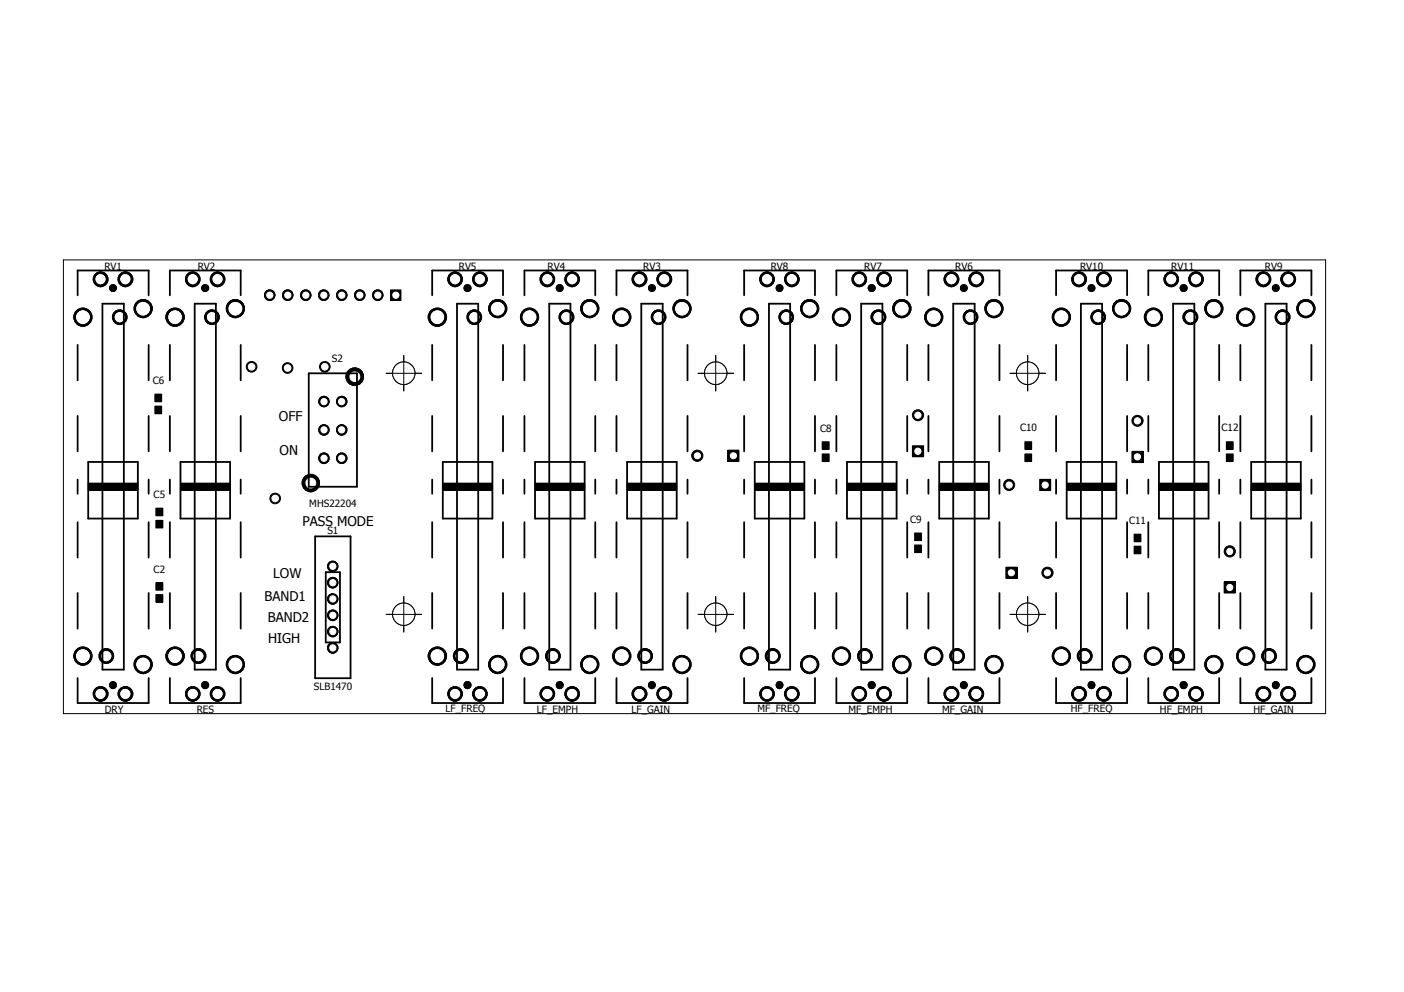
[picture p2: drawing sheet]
<svg xmlns="http://www.w3.org/2000/svg" width="297mm" height="210mm" viewBox="0 0 297 210" stroke-linecap="round" stroke-linejoin="round" font-family="sans-serif">
<defs><g id="words">
<g font-size="2.8">
<text x="59" y="89.1">OFF</text>
<text x="59.1" y="96.2">ON</text>
<text x="64" y="111.2">PASS MODE</text>
<text x="57.8" y="122.4">LOW</text>
<text x="56" y="127.2">BAND1</text>
<text x="56.7" y="131.7">BAND2</text>
<text x="56.7" y="136">HIGH</text>
</g>
<g font-size="2.1">
<text x="22.1" y="57.1">RV1</text>
<text x="41.8" y="57.1">RV2</text>
<text x="97.1" y="57.1">RV5</text>
<text x="115.9" y="57.1">RV4</text>
<text x="136.1" y="57.1">RV3</text>
<text x="163.1" y="57.1">RV8</text>
<text x="182.8" y="57.1">RV7</text>
<text x="202.1" y="57.1">RV6</text>
<text x="228.5" y="57.1">RV10</text>
<text x="247.8" y="57.1">RV11</text>
<text x="267.6" y="57.1">RV9</text>
<text x="70.2" y="76.5">S2</text>
<text x="32.3" y="81.3">C6</text>
<text x="173.5" y="91.4">C8</text>
<text x="215.8" y="91.1">C10</text>
<text x="258.4" y="91.1">C12</text>
<text x="32.5" y="105.5">C5</text>
<text x="65.4" y="107.2">MHS22204</text>
<text x="69.3" y="113.1">S1</text>
<text x="192.6" y="110.7">C9</text>
<text x="238.9" y="110.9">C11</text>
<text x="32.5" y="121.2">C2</text>
<text x="66.4" y="146.1">SLB1470</text>
<text x="22.2" y="150.9">DRY</text>
<text x="41.6" y="150.9">RES</text>
<text x="94.3" y="150.6">LF_FREQ</text>
<text x="113.6" y="150.9">LF_EMPH</text>
<text x="133.6" y="150.9">LF_GAIN</text>
<text x="160.2" y="150.6">MF_FREQ</text>
<text x="179.5" y="150.9">MF_EMPH</text>
<text x="199.3" y="150.9">MF_GAIN</text>
<text x="226.6" y="150.6">HF_FREQ</text>
<text x="245.4" y="150.9">HF_EMPH</text>
<text x="265.2" y="150.9">HF_GAIN</text>
</g>
</g></defs>
<path d="M0 0h297v209.8h-297z" fill="none" stroke="#fff" stroke-width=".21"/>
<path d="M13.4 55h267.1v96h-267.1z" fill="none" stroke="#000" stroke-width=".21"/>
<circle cx="217.4" cy="130" r="2.37" fill="#fff"/>
<g fill="none" stroke="#000" stroke-width=".21">
<path d="M213.7 130h7.5M217.4 126.2v7.5"/>
<circle cx="217.4" cy="130" r="2.37"/>
</g>
<circle cx="217.4" cy="79" r="2.38" fill="#fff"/>
<g fill="none" stroke="#000" stroke-width=".21">
<path d="M213.7 79h7.5M217.4 75.2v7.5"/>
<circle cx="217.4" cy="79" r="2.38"/>
</g>
<circle cx="85.4" cy="79" r="2.38" fill="#fff"/>
<g fill="none" stroke="#000" stroke-width=".21">
<path d="M81.7 79h7.5M85.4 75.2v7.5"/>
<circle cx="85.4" cy="79" r="2.38"/>
</g>
<circle cx="85.4" cy="130" r="2.37" fill="#fff"/>
<g fill="none" stroke="#000" stroke-width=".21">
<path d="M81.7 130h7.5M85.4 126.2v7.5"/>
<circle cx="85.4" cy="130" r="2.37"/>
</g>
<circle cx="151.4" cy="130" r="2.37" fill="#fff"/>
<g fill="none" stroke="#000" stroke-width=".21">
<path d="M147.7 130h7.5M151.4 126.2v7.5"/>
<circle cx="151.4" cy="130" r="2.37"/>
</g>
<circle cx="151.4" cy="79" r="2.38" fill="#fff"/>
<g fill="none" stroke="#000" stroke-width=".21">
<path d="M147.7 79h7.5M151.4 75.2v7.5M32.8 83.4h1.4v1.6h-1.4zM32.8 85.9h1.4v1.6h-1.4zM173.9 93.5h1.5v1.6h-1.5zM173.9 96.1h1.5v1.6h-1.5zM193 94.3h2.4v2.3h-2.4zM216.8 93.5h1.5v1.6h-1.5zM216.8 96.1h1.5v1.6h-1.5zM259.5 93.5h1.4v1.6h-1.4zM259.5 96.1h1.4v1.6h-1.4zM33 110.1h1.5v1.6h-1.5z"/>
<path d="M33 107.5h1.5v1.6h-1.5zM193.5 112.8h1.4v1.6h-1.4zM193.5 115.3h1.4v1.6h-1.4zM239.9 113h1.5v1.6h-1.5zM239.9 115.6h1.5v1.6h-1.5zM33 123.3h1.5v1.6h-1.5zM33 125.8h1.5v1.6h-1.5z"/>
<circle cx="151.4" cy="79" r="2.38"/>
<circle cx="194.2" cy="87.9" r="1.18"/>
</g>
<g fill="#000">
<path d="M32.8 83.4h1.4v1.6h-1.4zM32.8 86h1.4v1.5h-1.4zM174 93.5h1.4v1.6h-1.4zM174 96.1h1.4v1.6h-1.4zM193.1 94.4h2.3v2.2h-2.3zM216.9 93.5h1.4v1.6h-1.4zM216.9 96.1h1.4v1.6h-1.4zM259.5 93.5h1.4v1.6h-1.4zM259.5 96.1h1.4v1.6h-1.4zM33 110.2h1.5v1.5h-1.5zM33 107.6h1.5v1.5h-1.5zM193.5 112.8h1.4v1.6h-1.4z"/>
<path d="M193.5 115.4h1.4v1.5h-1.4zM240 113.1h1.4v1.5h-1.4zM240 115.6h1.4v1.6h-1.4zM33 123.3h1.5v1.6h-1.5zM33 125.9h1.5v1.5h-1.5z"/>
</g>
<circle cx="194.2" cy="87.9" r="1.18" fill="#000"/>
<circle cx="194.2" cy="87.9" r=".66" fill="#fff"/>
<circle cx="194.2" cy="87.9" r=".66" fill="none" stroke="#fff" stroke-width=".21"/>
<circle cx="194.2" cy="95.5" r=".66" fill="#fff"/>
<circle cx="194.2" cy="95.5" r=".66" fill="none" stroke="#fff" stroke-width=".21"/>
<circle cx="147.5" cy="96.4" r="1.19" fill="#000"/>
<g fill="none" stroke="#000" stroke-width=".21">
<path d="M154 95.2h2.3v2.4h-2.3z"/>
<circle cx="147.5" cy="96.4" r="1.19"/>
</g>
<path d="M154 95.3h2.3v2.3h-2.3z" fill="#000"/>
<circle cx="147.6" cy="96.4" r=".66" fill="#fff"/>
<circle cx="147.6" cy="96.4" r=".66" fill="none" stroke="#fff" stroke-width=".21"/>
<circle cx="155.2" cy="96.4" r=".66" fill="#fff"/>
<circle cx="155.2" cy="96.4" r=".66" fill="none" stroke="#fff" stroke-width=".21"/>
<circle cx="213.5" cy="102.6" r="1.18" fill="#000"/>
<g fill="none" stroke="#000" stroke-width=".21">
<path d="M220 101.4h2.3v2.4h-2.3z"/>
<circle cx="213.5" cy="102.6" r="1.18"/>
</g>
<path d="M220 101.5h2.3v2.3h-2.3z" fill="#000"/>
<circle cx="213.5" cy="102.6" r=".66" fill="#fff"/>
<circle cx="213.5" cy="102.6" r=".66" fill="none" stroke="#fff" stroke-width=".21"/>
<circle cx="221.1" cy="102.6" r=".66" fill="#fff"/>
<circle cx="221.1" cy="102.6" r=".66" fill="none" stroke="#fff" stroke-width=".21"/>
<circle cx="221.6" cy="121.2" r="1.19" fill="#000"/>
<g fill="none" stroke="#000" stroke-width=".21">
<path d="M212.8 120h2.4v2.4h-2.4z"/>
<circle cx="221.6" cy="121.2" r="1.19"/>
</g>
<path d="M212.8 120.1h2.4v2.3h-2.4z" fill="#000"/>
<circle cx="221.6" cy="121.2" r=".66" fill="#fff"/>
<circle cx="221.6" cy="121.2" r=".66" fill="none" stroke="#fff" stroke-width=".21"/>
<circle cx="214" cy="121.2" r=".66" fill="#fff"/>
<circle cx="214" cy="121.2" r=".66" fill="none" stroke="#fff" stroke-width=".21"/>
<circle cx="240.7" cy="89" r="1.18" fill="#000"/>
<g fill="none" stroke="#000" stroke-width=".21">
<path d="M239.5 95.5h2.3v2.4h-2.3z"/>
<circle cx="240.7" cy="89" r="1.18"/>
</g>
<path d="M239.5 95.5h2.3v2.4h-2.3z" fill="#000"/>
<circle cx="240.6" cy="89" r=".66" fill="#fff"/>
<circle cx="240.6" cy="89" r=".66" fill="none" stroke="#fff" stroke-width=".21"/>
<circle cx="240.6" cy="96.7" r=".66" fill="#fff"/>
<circle cx="240.6" cy="96.7" r=".66" fill="none" stroke="#fff" stroke-width=".21"/>
<circle cx="260.2" cy="116.7" r="1.19" fill="#000"/>
<g fill="none" stroke="#000" stroke-width=".21">
<path d="M259 123.1h2.4v2.4h-2.4z"/>
<circle cx="260.2" cy="116.7" r="1.19"/>
</g>
<path d="M259 123.1h2.4v2.4h-2.4z" fill="#000"/>
<circle cx="260.2" cy="116.7" r=".65" fill="#fff"/>
<circle cx="260.2" cy="116.7" r=".65" fill="none" stroke="#fff" stroke-width=".21"/>
<circle cx="260.2" cy="124.3" r=".65" fill="#fff"/>
<circle cx="260.2" cy="124.3" r=".65" fill="none" stroke="#fff" stroke-width=".21"/>
<circle cx="217.4" cy="130" r="2.37" fill="#fff"/>
<g fill="none" stroke="#000" stroke-width=".21">
<path d="M213.7 130h7.5M217.4 126.2v7.5"/>
<circle cx="217.4" cy="130" r="2.37"/>
</g>
<circle cx="217.4" cy="79" r="2.38" fill="#fff"/>
<g fill="none" stroke="#000" stroke-width=".21">
<path d="M213.7 79h7.5M217.4 75.2v7.5"/>
<circle cx="217.4" cy="79" r="2.38"/>
</g>
<circle cx="85.4" cy="79" r="2.38" fill="#fff"/>
<g fill="none" stroke="#000" stroke-width=".21">
<path d="M81.7 79h7.5M85.4 75.2v7.5"/>
<circle cx="85.4" cy="79" r="2.38"/>
</g>
<circle cx="85.4" cy="130" r="2.37" fill="#fff"/>
<g fill="none" stroke="#000" stroke-width=".21">
<path d="M81.7 130h7.5M85.4 126.2v7.5"/>
<circle cx="85.4" cy="130" r="2.37"/>
</g>
<circle cx="151.4" cy="130" r="2.37" fill="#fff"/>
<g fill="none" stroke="#000" stroke-width=".21">
<path d="M147.7 130h7.5M151.4 126.2v7.5"/>
<circle cx="151.4" cy="130" r="2.37"/>
</g>
<circle cx="151.4" cy="79" r="2.38" fill="#fff"/>
<g fill="none" stroke="#000" stroke-width=".21">
<path d="M56 62.5h2.2M59.8 62.5h2.2M63.6 62.5h2.2M67.4 62.5h2.2M71.2 62.5h2.2M75 62.5h2.3M78.8 62.5h2.3M82.6 61.3h2.2v2.3h-2.2zM147.7 79h7.5M151.4 75.2v7.5"/>
<circle cx="57" cy="62.5" r="1.12"/>
<circle cx="60.9" cy="62.5" r="1.12"/>
<circle cx="64.7" cy="62.5" r="1.12"/>
<circle cx="68.5" cy="62.5" r="1.12"/>
<circle cx="72.3" cy="62.5" r="1.12"/>
<circle cx="76.1" cy="62.5" r="1.12"/>
<circle cx="79.9" cy="62.5" r="1.12"/>
<circle cx="151.4" cy="79" r="2.38"/>
</g>
<path d="M82.7 61.4h2.1v2.2h-2.1z" fill="#000"/>
<g fill="#000">
<circle cx="57" cy="62.5" r="1.12"/>
<circle cx="60.9" cy="62.5" r="1.12"/>
<circle cx="64.7" cy="62.5" r="1.12"/>
<circle cx="68.5" cy="62.5" r="1.12"/>
<circle cx="72.3" cy="62.5" r="1.12"/>
<circle cx="76.1" cy="62.5" r="1.12"/>
<circle cx="79.9" cy="62.5" r="1.12"/>
</g>
<circle cx="83.7" cy="62.5" r=".66" fill="#fff"/>
<circle cx="83.7" cy="62.5" r=".66" fill="none" stroke="#fff" stroke-width=".21"/>
<circle cx="79.9" cy="62.5" r=".66" fill="#fff"/>
<circle cx="79.9" cy="62.5" r=".66" fill="none" stroke="#fff" stroke-width=".21"/>
<circle cx="76.1" cy="62.5" r=".66" fill="#fff"/>
<circle cx="76.1" cy="62.5" r=".66" fill="none" stroke="#fff" stroke-width=".21"/>
<circle cx="72.3" cy="62.5" r=".66" fill="#fff"/>
<circle cx="72.3" cy="62.5" r=".66" fill="none" stroke="#fff" stroke-width=".21"/>
<circle cx="68.5" cy="62.5" r=".66" fill="#fff"/>
<circle cx="68.5" cy="62.5" r=".66" fill="none" stroke="#fff" stroke-width=".21"/>
<circle cx="64.7" cy="62.5" r=".66" fill="#fff"/>
<circle cx="64.7" cy="62.5" r=".66" fill="none" stroke="#fff" stroke-width=".21"/>
<circle cx="60.9" cy="62.5" r=".66" fill="#fff"/>
<circle cx="60.9" cy="62.5" r=".66" fill="none" stroke="#fff" stroke-width=".21"/>
<circle cx="57.1" cy="62.5" r=".66" fill="#fff"/>
<circle cx="57.1" cy="62.5" r=".66" fill="none" stroke="#fff" stroke-width=".21"/>
<g fill="#000">
<circle cx="21.3" cy="59.1" r="1.57"/>
<circle cx="26.5" cy="59.1" r="1.57"/>
<circle cx="17.5" cy="67.1" r="1.93"/>
<circle cx="25.3" cy="67.1" r="1.55"/>
<circle cx="30.3" cy="65.3" r="1.93"/>
<circle cx="17.5" cy="138.8" r="1.93"/>
<circle cx="22.5" cy="138.8" r="1.56"/>
<circle cx="21.3" cy="146.8" r="1.56"/>
<circle cx="26.5" cy="146.8" r="1.56"/>
<circle cx="30.3" cy="140.6" r="1.93"/>
</g>
<g fill="none" stroke="#000" stroke-width=".21">
<path d="M21.3 57.5v3.2M26.5 57.5v3.2M17.6 65.2v3.9M25.4 65.6v3.1M30.3 63.4v3.9M17.6 136.9v3.9M22.5 137.2v3.2M30.3 138.7v3.9M21.3 145.3v3.1M26.5 145.3v3.1"/>
<circle cx="21.3" cy="59.1" r="1.57"/>
<circle cx="26.5" cy="59.1" r="1.57"/>
<circle cx="17.5" cy="67.1" r="1.93"/>
<circle cx="25.3" cy="67.1" r="1.55"/>
<circle cx="30.3" cy="65.3" r="1.93"/>
<circle cx="17.5" cy="138.8" r="1.93"/>
<circle cx="22.5" cy="138.8" r="1.56"/>
<circle cx="21.3" cy="146.8" r="1.56"/>
<circle cx="26.5" cy="146.8" r="1.56"/>
<circle cx="30.3" cy="140.6" r="1.93"/>
</g>
<circle cx="22.5" cy="138.8" r=".95" fill="#fff"/>
<circle cx="22.5" cy="138.8" r=".95" fill="none" stroke="#fff" stroke-width=".21"/>
<circle cx="22.5" cy="138.8" r=".95" fill="#fff"/>
<g fill="none" stroke="#fff" stroke-width=".21">
<path d="M22.5 137.9v1.9"/>
<circle cx="22.5" cy="138.8" r=".95"/>
</g>
<circle cx="21.3" cy="146.8" r=".95" fill="#fff"/>
<circle cx="21.3" cy="146.8" r=".95" fill="none" stroke="#fff" stroke-width=".21"/>
<circle cx="21.3" cy="146.8" r=".95" fill="#fff"/>
<g fill="none" stroke="#fff" stroke-width=".21">
<path d="M21.3 145.9v1.9"/>
<circle cx="21.3" cy="146.8" r=".95"/>
</g>
<circle cx="21.3" cy="59.1" r=".95" fill="#fff"/>
<circle cx="21.3" cy="59.1" r=".95" fill="none" stroke="#fff" stroke-width=".21"/>
<circle cx="21.3" cy="59.1" r=".95" fill="#fff"/>
<g fill="none" stroke="#fff" stroke-width=".21">
<path d="M21.3 58.1v2"/>
<circle cx="21.3" cy="59.1" r=".95"/>
</g>
<circle cx="26.5" cy="146.8" r=".95" fill="#fff"/>
<circle cx="26.5" cy="146.8" r=".95" fill="none" stroke="#fff" stroke-width=".21"/>
<circle cx="26.5" cy="146.8" r=".95" fill="#fff"/>
<g fill="none" stroke="#fff" stroke-width=".21">
<path d="M26.5 145.9v1.9"/>
<circle cx="26.5" cy="146.8" r=".95"/>
</g>
<circle cx="25.3" cy="67.1" r=".95" fill="#fff"/>
<circle cx="25.3" cy="67.1" r=".95" fill="none" stroke="#fff" stroke-width=".21"/>
<circle cx="25.3" cy="67.1" r=".95" fill="#fff"/>
<g fill="none" stroke="#fff" stroke-width=".21">
<path d="M25.4 66.2v1.9"/>
<circle cx="25.3" cy="67.1" r=".95"/>
</g>
<circle cx="26.5" cy="59.1" r=".95" fill="#fff"/>
<circle cx="26.5" cy="59.1" r=".95" fill="none" stroke="#fff" stroke-width=".21"/>
<circle cx="26.5" cy="59.1" r=".95" fill="#fff"/>
<g fill="none" stroke="#fff" stroke-width=".21">
<path d="M26.5 58.1v2"/>
<circle cx="26.5" cy="59.1" r=".95"/>
</g>
<circle cx="17.5" cy="138.8" r="1.33" fill="#fff"/>
<circle cx="17.5" cy="138.8" r="1.33" fill="none" stroke="#fff" stroke-width=".21"/>
<circle cx="17.5" cy="138.8" r="1.33" fill="#fff"/>
<g fill="none" stroke="#fff" stroke-width=".21">
<path d="M17.6 137.5v2.7"/>
<circle cx="17.5" cy="138.8" r="1.33"/>
</g>
<circle cx="30.3" cy="140.6" r="1.33" fill="#fff"/>
<circle cx="30.3" cy="140.6" r="1.33" fill="none" stroke="#fff" stroke-width=".21"/>
<circle cx="30.3" cy="140.6" r="1.33" fill="#fff"/>
<g fill="none" stroke="#fff" stroke-width=".21">
<path d="M30.3 139.3v2.7"/>
<circle cx="30.3" cy="140.6" r="1.33"/>
</g>
<circle cx="17.5" cy="67.1" r="1.33" fill="#fff"/>
<circle cx="17.5" cy="67.1" r="1.33" fill="none" stroke="#fff" stroke-width=".21"/>
<circle cx="17.5" cy="67.1" r="1.33" fill="#fff"/>
<g fill="none" stroke="#fff" stroke-width=".21">
<path d="M17.6 65.8v2.7"/>
<circle cx="17.5" cy="67.1" r="1.33"/>
</g>
<circle cx="30.3" cy="65.3" r="1.33" fill="#fff"/>
<circle cx="30.3" cy="65.3" r="1.33" fill="none" stroke="#fff" stroke-width=".21"/>
<circle cx="30.3" cy="65.3" r="1.33" fill="#fff"/>
<g fill="none" stroke="#fff" stroke-width=".21">
<path d="M30.3 64v2.7"/>
<circle cx="30.3" cy="65.3" r="1.33"/>
</g>
<g fill="#000">
<circle cx="40.8" cy="59.1" r="1.56"/>
<circle cx="46" cy="59.1" r="1.56"/>
<circle cx="37" cy="67.1" r="1.94"/>
<circle cx="44.8" cy="67.1" r="1.55"/>
<circle cx="49.8" cy="65.3" r="1.93"/>
<circle cx="37" cy="138.8" r="1.94"/>
<circle cx="42" cy="138.8" r="1.57"/>
<circle cx="40.8" cy="146.8" r="1.55"/>
<circle cx="46" cy="146.8" r="1.55"/>
<circle cx="49.8" cy="140.6" r="1.93"/>
</g>
<g fill="none" stroke="#000" stroke-width=".21">
<path d="M40.8 57.5v3.2M46.1 57.5v3.2M37 65.2v3.9M44.9 65.6v3.1M49.8 63.4v3.9M37 136.9v3.9M42 137.2v3.2M49.8 138.7v3.9M40.8 145.3v3.1M46.1 145.3v3.1"/>
<circle cx="40.8" cy="59.1" r="1.56"/>
<circle cx="46" cy="59.1" r="1.56"/>
<circle cx="37" cy="67.1" r="1.94"/>
<circle cx="44.8" cy="67.1" r="1.55"/>
<circle cx="49.8" cy="65.3" r="1.93"/>
<circle cx="37" cy="138.8" r="1.94"/>
<circle cx="42" cy="138.8" r="1.57"/>
<circle cx="40.8" cy="146.8" r="1.55"/>
<circle cx="46" cy="146.8" r="1.55"/>
<circle cx="49.8" cy="140.6" r="1.93"/>
</g>
<circle cx="42" cy="138.8" r=".95" fill="#fff"/>
<circle cx="42" cy="138.8" r=".95" fill="none" stroke="#fff" stroke-width=".21"/>
<circle cx="42" cy="138.8" r=".95" fill="#fff"/>
<g fill="none" stroke="#fff" stroke-width=".21">
<path d="M42 137.9v1.9"/>
<circle cx="42" cy="138.8" r=".95"/>
</g>
<circle cx="40.8" cy="146.8" r=".95" fill="#fff"/>
<circle cx="40.8" cy="146.8" r=".95" fill="none" stroke="#fff" stroke-width=".21"/>
<circle cx="40.8" cy="146.8" r=".95" fill="#fff"/>
<g fill="none" stroke="#fff" stroke-width=".21">
<path d="M40.8 145.9v1.9"/>
<circle cx="40.8" cy="146.8" r=".95"/>
</g>
<circle cx="40.8" cy="59.1" r=".95" fill="#fff"/>
<circle cx="40.8" cy="59.1" r=".95" fill="none" stroke="#fff" stroke-width=".21"/>
<circle cx="40.8" cy="59.1" r=".95" fill="#fff"/>
<g fill="none" stroke="#fff" stroke-width=".21">
<path d="M40.8 58.1v2"/>
<circle cx="40.8" cy="59.1" r=".95"/>
</g>
<circle cx="46" cy="146.8" r=".95" fill="#fff"/>
<circle cx="46" cy="146.8" r=".95" fill="none" stroke="#fff" stroke-width=".21"/>
<circle cx="46" cy="146.8" r=".95" fill="#fff"/>
<g fill="none" stroke="#fff" stroke-width=".21">
<path d="M46.1 145.9v1.9"/>
<circle cx="46" cy="146.8" r=".95"/>
</g>
<circle cx="44.9" cy="67.1" r=".95" fill="#fff"/>
<circle cx="44.9" cy="67.1" r=".95" fill="none" stroke="#fff" stroke-width=".21"/>
<circle cx="44.9" cy="67.1" r=".95" fill="#fff"/>
<g fill="none" stroke="#fff" stroke-width=".21">
<path d="M44.9 66.2v1.9"/>
<circle cx="44.9" cy="67.1" r=".95"/>
</g>
<circle cx="46" cy="59.1" r=".95" fill="#fff"/>
<circle cx="46" cy="59.1" r=".95" fill="none" stroke="#fff" stroke-width=".21"/>
<circle cx="46" cy="59.1" r=".95" fill="#fff"/>
<g fill="none" stroke="#fff" stroke-width=".21">
<path d="M46.1 58.1v2"/>
<circle cx="46" cy="59.1" r=".95"/>
</g>
<circle cx="37" cy="138.8" r="1.33" fill="#fff"/>
<circle cx="37" cy="138.8" r="1.33" fill="none" stroke="#fff" stroke-width=".21"/>
<circle cx="37" cy="138.8" r="1.33" fill="#fff"/>
<g fill="none" stroke="#fff" stroke-width=".21">
<path d="M37 137.5v2.7"/>
<circle cx="37" cy="138.8" r="1.33"/>
</g>
<circle cx="49.8" cy="140.6" r="1.33" fill="#fff"/>
<circle cx="49.8" cy="140.6" r="1.33" fill="none" stroke="#fff" stroke-width=".21"/>
<circle cx="49.8" cy="140.6" r="1.33" fill="#fff"/>
<g fill="none" stroke="#fff" stroke-width=".21">
<path d="M49.8 139.3v2.7"/>
<circle cx="49.8" cy="140.6" r="1.33"/>
</g>
<circle cx="37" cy="67.1" r="1.33" fill="#fff"/>
<circle cx="37" cy="67.1" r="1.33" fill="none" stroke="#fff" stroke-width=".21"/>
<circle cx="37" cy="67.1" r="1.33" fill="#fff"/>
<g fill="none" stroke="#fff" stroke-width=".21">
<path d="M37 65.8v2.7"/>
<circle cx="37" cy="67.1" r="1.33"/>
</g>
<circle cx="49.8" cy="65.3" r="1.33" fill="#fff"/>
<circle cx="49.8" cy="65.3" r="1.33" fill="none" stroke="#fff" stroke-width=".21"/>
<circle cx="49.8" cy="65.3" r="1.33" fill="#fff"/>
<g fill="none" stroke="#fff" stroke-width=".21">
<path d="M49.8 64v2.7"/>
<circle cx="49.8" cy="65.3" r="1.33"/>
</g>
<g fill="#000">
<circle cx="135.3" cy="59.1" r="1.57"/>
<circle cx="140.5" cy="59.1" r="1.57"/>
<circle cx="131.5" cy="67.1" r="1.93"/>
<circle cx="139.3" cy="67.1" r="1.55"/>
<circle cx="144.3" cy="65.3" r="1.93"/>
<circle cx="131.5" cy="138.8" r="1.93"/>
<circle cx="136.5" cy="138.8" r="1.56"/>
<circle cx="135.3" cy="146.8" r="1.56"/>
<circle cx="140.6" cy="146.8" r="1.56"/>
<circle cx="144.3" cy="140.6" r="1.93"/>
</g>
<g fill="none" stroke="#000" stroke-width=".21">
<path d="M135.3 57.5v3.2M140.5 57.5v3.2M131.6 65.2v3.9M139.4 65.6v3.1M144.3 63.4v3.9M131.6 136.9v3.9M136.5 137.2v3.2M144.3 138.7v3.9M135.3 145.3v3.1M140.5 145.3v3.1"/>
<circle cx="135.3" cy="59.1" r="1.57"/>
<circle cx="140.5" cy="59.1" r="1.57"/>
<circle cx="131.5" cy="67.1" r="1.93"/>
<circle cx="139.3" cy="67.1" r="1.55"/>
<circle cx="144.3" cy="65.3" r="1.93"/>
<circle cx="131.5" cy="138.8" r="1.93"/>
<circle cx="136.5" cy="138.8" r="1.56"/>
<circle cx="135.3" cy="146.8" r="1.56"/>
<circle cx="140.6" cy="146.8" r="1.56"/>
<circle cx="144.3" cy="140.6" r="1.93"/>
</g>
<circle cx="136.5" cy="138.8" r=".95" fill="#fff"/>
<circle cx="136.5" cy="138.8" r=".95" fill="none" stroke="#fff" stroke-width=".21"/>
<circle cx="136.5" cy="138.8" r=".95" fill="#fff"/>
<g fill="none" stroke="#fff" stroke-width=".21">
<path d="M136.5 137.9v1.9"/>
<circle cx="136.5" cy="138.8" r=".95"/>
</g>
<circle cx="135.3" cy="146.8" r=".95" fill="#fff"/>
<circle cx="135.3" cy="146.8" r=".95" fill="none" stroke="#fff" stroke-width=".21"/>
<circle cx="135.3" cy="146.8" r=".95" fill="#fff"/>
<g fill="none" stroke="#fff" stroke-width=".21">
<path d="M135.3 145.9v1.9"/>
<circle cx="135.3" cy="146.8" r=".95"/>
</g>
<circle cx="135.3" cy="59.1" r=".95" fill="#fff"/>
<circle cx="135.3" cy="59.1" r=".95" fill="none" stroke="#fff" stroke-width=".21"/>
<circle cx="135.3" cy="59.1" r=".95" fill="#fff"/>
<g fill="none" stroke="#fff" stroke-width=".21">
<path d="M135.3 58.1v2"/>
<circle cx="135.3" cy="59.1" r=".95"/>
</g>
<circle cx="140.5" cy="146.8" r=".95" fill="#fff"/>
<circle cx="140.5" cy="146.8" r=".95" fill="none" stroke="#fff" stroke-width=".21"/>
<circle cx="140.5" cy="146.8" r=".95" fill="#fff"/>
<g fill="none" stroke="#fff" stroke-width=".21">
<path d="M140.5 145.9v1.9"/>
<circle cx="140.5" cy="146.8" r=".95"/>
</g>
<circle cx="139.3" cy="67.1" r=".95" fill="#fff"/>
<circle cx="139.3" cy="67.1" r=".95" fill="none" stroke="#fff" stroke-width=".21"/>
<circle cx="139.3" cy="67.1" r=".95" fill="#fff"/>
<g fill="none" stroke="#fff" stroke-width=".21">
<path d="M139.4 66.2v1.9"/>
<circle cx="139.3" cy="67.1" r=".95"/>
</g>
<circle cx="140.5" cy="59.1" r=".95" fill="#fff"/>
<circle cx="140.5" cy="59.1" r=".95" fill="none" stroke="#fff" stroke-width=".21"/>
<circle cx="140.5" cy="59.1" r=".95" fill="#fff"/>
<g fill="none" stroke="#fff" stroke-width=".21">
<path d="M140.5 58.1v2"/>
<circle cx="140.5" cy="59.1" r=".95"/>
</g>
<circle cx="131.5" cy="138.8" r="1.33" fill="#fff"/>
<circle cx="131.5" cy="138.8" r="1.33" fill="none" stroke="#fff" stroke-width=".21"/>
<circle cx="131.5" cy="138.8" r="1.33" fill="#fff"/>
<g fill="none" stroke="#fff" stroke-width=".21">
<path d="M131.6 137.5v2.7"/>
<circle cx="131.5" cy="138.8" r="1.33"/>
</g>
<circle cx="144.3" cy="140.6" r="1.33" fill="#fff"/>
<circle cx="144.3" cy="140.6" r="1.33" fill="none" stroke="#fff" stroke-width=".21"/>
<circle cx="144.3" cy="140.6" r="1.33" fill="#fff"/>
<g fill="none" stroke="#fff" stroke-width=".21">
<path d="M144.3 139.3v2.7"/>
<circle cx="144.3" cy="140.6" r="1.33"/>
</g>
<circle cx="131.5" cy="67.1" r="1.33" fill="#fff"/>
<circle cx="131.5" cy="67.1" r="1.33" fill="none" stroke="#fff" stroke-width=".21"/>
<circle cx="131.5" cy="67.1" r="1.33" fill="#fff"/>
<g fill="none" stroke="#fff" stroke-width=".21">
<path d="M131.6 65.8v2.7"/>
<circle cx="131.5" cy="67.1" r="1.33"/>
</g>
<circle cx="144.3" cy="65.3" r="1.33" fill="#fff"/>
<circle cx="144.3" cy="65.3" r="1.33" fill="none" stroke="#fff" stroke-width=".21"/>
<circle cx="144.3" cy="65.3" r="1.33" fill="#fff"/>
<g fill="none" stroke="#fff" stroke-width=".21">
<path d="M144.3 64v2.7"/>
<circle cx="144.3" cy="65.3" r="1.33"/>
</g>
<g fill="#000">
<circle cx="115.8" cy="59.1" r="1.56"/>
<circle cx="121" cy="59.1" r="1.56"/>
<circle cx="112" cy="67.1" r="1.93"/>
<circle cx="119.9" cy="67.1" r="1.56"/>
<circle cx="124.8" cy="65.3" r="1.93"/>
<circle cx="112" cy="138.8" r="1.93"/>
<circle cx="117" cy="138.8" r="1.56"/>
<circle cx="115.8" cy="146.8" r="1.55"/>
<circle cx="121" cy="146.8" r="1.55"/>
<circle cx="124.8" cy="140.6" r="1.93"/>
</g>
<g fill="none" stroke="#000" stroke-width=".21">
<path d="M115.8 57.5v3.2M121.1 57.5v3.2M112.1 65.2v3.9M119.8 65.6v3.1M124.8 63.4v3.9M112.1 136.9v3.9M117 137.2v3.2M124.8 138.7v3.9M115.8 145.3v3.1M121.1 145.3v3.1"/>
<circle cx="115.8" cy="59.1" r="1.56"/>
<circle cx="121" cy="59.1" r="1.56"/>
<circle cx="112" cy="67.1" r="1.93"/>
<circle cx="119.9" cy="67.1" r="1.56"/>
<circle cx="124.8" cy="65.3" r="1.93"/>
<circle cx="112" cy="138.8" r="1.93"/>
<circle cx="117" cy="138.8" r="1.56"/>
<circle cx="115.8" cy="146.8" r="1.55"/>
<circle cx="121" cy="146.8" r="1.55"/>
<circle cx="124.8" cy="140.6" r="1.93"/>
</g>
<circle cx="117" cy="138.8" r=".95" fill="#fff"/>
<circle cx="117" cy="138.8" r=".95" fill="none" stroke="#fff" stroke-width=".21"/>
<circle cx="117" cy="138.8" r=".95" fill="#fff"/>
<g fill="none" stroke="#fff" stroke-width=".21">
<path d="M117 137.9v1.9"/>
<circle cx="117" cy="138.8" r=".95"/>
</g>
<circle cx="115.8" cy="146.8" r=".95" fill="#fff"/>
<circle cx="115.8" cy="146.8" r=".95" fill="none" stroke="#fff" stroke-width=".21"/>
<circle cx="115.8" cy="146.8" r=".95" fill="#fff"/>
<g fill="none" stroke="#fff" stroke-width=".21">
<path d="M115.8 145.9v1.9"/>
<circle cx="115.8" cy="146.8" r=".95"/>
</g>
<circle cx="115.8" cy="59.1" r=".95" fill="#fff"/>
<circle cx="115.8" cy="59.1" r=".95" fill="none" stroke="#fff" stroke-width=".21"/>
<circle cx="115.8" cy="59.1" r=".95" fill="#fff"/>
<g fill="none" stroke="#fff" stroke-width=".21">
<path d="M115.8 58.1v2"/>
<circle cx="115.8" cy="59.1" r=".95"/>
</g>
<circle cx="121.1" cy="146.8" r=".95" fill="#fff"/>
<circle cx="121.1" cy="146.8" r=".95" fill="none" stroke="#fff" stroke-width=".21"/>
<circle cx="121.1" cy="146.8" r=".95" fill="#fff"/>
<g fill="none" stroke="#fff" stroke-width=".21">
<path d="M121.1 145.9v1.9"/>
<circle cx="121.1" cy="146.8" r=".95"/>
</g>
<circle cx="119.8" cy="67.1" r=".95" fill="#fff"/>
<circle cx="119.8" cy="67.1" r=".95" fill="none" stroke="#fff" stroke-width=".21"/>
<circle cx="119.8" cy="67.1" r=".95" fill="#fff"/>
<g fill="none" stroke="#fff" stroke-width=".21">
<path d="M119.8 66.2v1.9"/>
<circle cx="119.8" cy="67.1" r=".95"/>
</g>
<circle cx="121.1" cy="59.1" r=".95" fill="#fff"/>
<circle cx="121.1" cy="59.1" r=".95" fill="none" stroke="#fff" stroke-width=".21"/>
<circle cx="121.1" cy="59.1" r=".95" fill="#fff"/>
<g fill="none" stroke="#fff" stroke-width=".21">
<path d="M121.1 58.1v2"/>
<circle cx="121.1" cy="59.1" r=".95"/>
</g>
<circle cx="112" cy="138.8" r="1.33" fill="#fff"/>
<circle cx="112" cy="138.8" r="1.33" fill="none" stroke="#fff" stroke-width=".21"/>
<circle cx="112" cy="138.8" r="1.33" fill="#fff"/>
<g fill="none" stroke="#fff" stroke-width=".21">
<path d="M112.1 137.5v2.7"/>
<circle cx="112" cy="138.8" r="1.33"/>
</g>
<circle cx="124.8" cy="140.6" r="1.33" fill="#fff"/>
<circle cx="124.8" cy="140.6" r="1.33" fill="none" stroke="#fff" stroke-width=".21"/>
<circle cx="124.8" cy="140.6" r="1.33" fill="#fff"/>
<g fill="none" stroke="#fff" stroke-width=".21">
<path d="M124.8 139.3v2.7"/>
<circle cx="124.8" cy="140.6" r="1.33"/>
</g>
<circle cx="112" cy="67.1" r="1.33" fill="#fff"/>
<circle cx="112" cy="67.1" r="1.33" fill="none" stroke="#fff" stroke-width=".21"/>
<circle cx="112" cy="67.1" r="1.33" fill="#fff"/>
<g fill="none" stroke="#fff" stroke-width=".21">
<path d="M112.1 65.8v2.7"/>
<circle cx="112" cy="67.1" r="1.33"/>
</g>
<circle cx="124.8" cy="65.3" r="1.33" fill="#fff"/>
<circle cx="124.8" cy="65.3" r="1.33" fill="none" stroke="#fff" stroke-width=".21"/>
<circle cx="124.8" cy="65.3" r="1.33" fill="#fff"/>
<g fill="none" stroke="#fff" stroke-width=".21">
<path d="M124.8 64v2.7"/>
<circle cx="124.8" cy="65.3" r="1.33"/>
</g>
<g fill="#000">
<circle cx="96.3" cy="59.1" r="1.56"/>
<circle cx="101.5" cy="59.1" r="1.56"/>
<circle cx="92.5" cy="67.1" r="1.94"/>
<circle cx="100.3" cy="67.1" r="1.55"/>
<circle cx="105.3" cy="65.3" r="1.93"/>
<circle cx="92.5" cy="138.8" r="1.94"/>
<circle cx="97.5" cy="138.8" r="1.57"/>
<circle cx="96.3" cy="146.8" r="1.55"/>
<circle cx="101.5" cy="146.8" r="1.55"/>
<circle cx="105.3" cy="140.6" r="1.93"/>
</g>
<g fill="none" stroke="#000" stroke-width=".21">
<path d="M96.3 57.5v3.2M101.6 57.5v3.2M92.6 65.2v3.9M100.4 65.6v3.1M105.3 63.4v3.9M92.6 136.9v3.9M97.5 137.2v3.2M105.3 138.7v3.9M96.3 145.3v3.1M101.6 145.3v3.1"/>
<circle cx="96.3" cy="59.1" r="1.56"/>
<circle cx="101.5" cy="59.1" r="1.56"/>
<circle cx="92.5" cy="67.1" r="1.94"/>
<circle cx="100.3" cy="67.1" r="1.55"/>
<circle cx="105.3" cy="65.3" r="1.93"/>
<circle cx="92.5" cy="138.8" r="1.94"/>
<circle cx="97.5" cy="138.8" r="1.57"/>
<circle cx="96.3" cy="146.8" r="1.55"/>
<circle cx="101.5" cy="146.8" r="1.55"/>
<circle cx="105.3" cy="140.6" r="1.93"/>
</g>
<circle cx="97.5" cy="138.8" r=".95" fill="#fff"/>
<circle cx="97.5" cy="138.8" r=".95" fill="none" stroke="#fff" stroke-width=".21"/>
<circle cx="97.5" cy="138.8" r=".95" fill="#fff"/>
<g fill="none" stroke="#fff" stroke-width=".21">
<path d="M97.5 137.9v1.9"/>
<circle cx="97.5" cy="138.8" r=".95"/>
</g>
<circle cx="96.3" cy="146.8" r=".95" fill="#fff"/>
<circle cx="96.3" cy="146.8" r=".95" fill="none" stroke="#fff" stroke-width=".21"/>
<circle cx="96.3" cy="146.8" r=".95" fill="#fff"/>
<g fill="none" stroke="#fff" stroke-width=".21">
<path d="M96.3 145.9v1.9"/>
<circle cx="96.3" cy="146.8" r=".95"/>
</g>
<circle cx="96.3" cy="59.1" r=".95" fill="#fff"/>
<circle cx="96.3" cy="59.1" r=".95" fill="none" stroke="#fff" stroke-width=".21"/>
<circle cx="96.3" cy="59.1" r=".95" fill="#fff"/>
<g fill="none" stroke="#fff" stroke-width=".21">
<path d="M96.3 58.1v2"/>
<circle cx="96.3" cy="59.1" r=".95"/>
</g>
<circle cx="101.5" cy="146.8" r=".95" fill="#fff"/>
<circle cx="101.5" cy="146.8" r=".95" fill="none" stroke="#fff" stroke-width=".21"/>
<circle cx="101.5" cy="146.8" r=".95" fill="#fff"/>
<g fill="none" stroke="#fff" stroke-width=".21">
<path d="M101.6 145.9v1.9"/>
<circle cx="101.5" cy="146.8" r=".95"/>
</g>
<circle cx="100.3" cy="67.1" r=".95" fill="#fff"/>
<circle cx="100.3" cy="67.1" r=".95" fill="none" stroke="#fff" stroke-width=".21"/>
<circle cx="100.3" cy="67.1" r=".95" fill="#fff"/>
<g fill="none" stroke="#fff" stroke-width=".21">
<path d="M100.4 66.2v1.9"/>
<circle cx="100.3" cy="67.1" r=".95"/>
</g>
<circle cx="101.5" cy="59.1" r=".95" fill="#fff"/>
<circle cx="101.5" cy="59.1" r=".95" fill="none" stroke="#fff" stroke-width=".21"/>
<circle cx="101.5" cy="59.1" r=".95" fill="#fff"/>
<g fill="none" stroke="#fff" stroke-width=".21">
<path d="M101.6 58.1v2"/>
<circle cx="101.5" cy="59.1" r=".95"/>
</g>
<circle cx="92.5" cy="138.8" r="1.33" fill="#fff"/>
<circle cx="92.5" cy="138.8" r="1.33" fill="none" stroke="#fff" stroke-width=".21"/>
<circle cx="92.5" cy="138.8" r="1.33" fill="#fff"/>
<g fill="none" stroke="#fff" stroke-width=".21">
<path d="M92.6 137.5v2.7"/>
<circle cx="92.5" cy="138.8" r="1.33"/>
</g>
<circle cx="105.3" cy="140.6" r="1.33" fill="#fff"/>
<circle cx="105.3" cy="140.6" r="1.33" fill="none" stroke="#fff" stroke-width=".21"/>
<circle cx="105.3" cy="140.6" r="1.33" fill="#fff"/>
<g fill="none" stroke="#fff" stroke-width=".21">
<path d="M105.3 139.3v2.7"/>
<circle cx="105.3" cy="140.6" r="1.33"/>
</g>
<circle cx="92.5" cy="67.1" r="1.33" fill="#fff"/>
<circle cx="92.5" cy="67.1" r="1.33" fill="none" stroke="#fff" stroke-width=".21"/>
<circle cx="92.5" cy="67.1" r="1.33" fill="#fff"/>
<g fill="none" stroke="#fff" stroke-width=".21">
<path d="M92.6 65.8v2.7"/>
<circle cx="92.5" cy="67.1" r="1.33"/>
</g>
<circle cx="105.3" cy="65.3" r="1.33" fill="#fff"/>
<circle cx="105.3" cy="65.3" r="1.33" fill="none" stroke="#fff" stroke-width=".21"/>
<circle cx="105.3" cy="65.3" r="1.33" fill="#fff"/>
<g fill="none" stroke="#fff" stroke-width=".21">
<path d="M105.3 64v2.7"/>
<circle cx="105.3" cy="65.3" r="1.33"/>
</g>
<g fill="#000">
<circle cx="201.3" cy="59.1" r="1.57"/>
<circle cx="206.5" cy="59.1" r="1.57"/>
<circle cx="197.5" cy="67.1" r="1.93"/>
<circle cx="205.3" cy="67.1" r="1.55"/>
<circle cx="210.3" cy="65.3" r="1.93"/>
<circle cx="197.5" cy="138.8" r="1.93"/>
<circle cx="202.5" cy="138.8" r="1.56"/>
<circle cx="201.3" cy="146.8" r="1.56"/>
<circle cx="206.6" cy="146.8" r="1.56"/>
<circle cx="210.3" cy="140.6" r="1.93"/>
</g>
<g fill="none" stroke="#000" stroke-width=".21">
<path d="M201.3 57.5v3.2M206.6 57.5v3.2M197.6 65.2v3.9M205.4 65.6v3.1M210.3 63.4v3.9M197.6 136.9v3.9M202.5 137.2v3.2M210.3 138.7v3.9M201.3 145.3v3.1M206.6 145.3v3.1"/>
<circle cx="201.3" cy="59.1" r="1.57"/>
<circle cx="206.5" cy="59.1" r="1.57"/>
<circle cx="197.5" cy="67.1" r="1.93"/>
<circle cx="205.3" cy="67.1" r="1.55"/>
<circle cx="210.3" cy="65.3" r="1.93"/>
<circle cx="197.5" cy="138.8" r="1.93"/>
<circle cx="202.5" cy="138.8" r="1.56"/>
<circle cx="201.3" cy="146.8" r="1.56"/>
<circle cx="206.6" cy="146.8" r="1.56"/>
<circle cx="210.3" cy="140.6" r="1.93"/>
</g>
<circle cx="202.5" cy="138.8" r=".95" fill="#fff"/>
<circle cx="202.5" cy="138.8" r=".95" fill="none" stroke="#fff" stroke-width=".21"/>
<circle cx="202.5" cy="138.8" r=".95" fill="#fff"/>
<g fill="none" stroke="#fff" stroke-width=".21">
<path d="M202.5 137.9v1.9"/>
<circle cx="202.5" cy="138.8" r=".95"/>
</g>
<circle cx="201.3" cy="146.8" r=".96" fill="#fff"/>
<circle cx="201.3" cy="146.8" r=".96" fill="none" stroke="#fff" stroke-width=".21"/>
<circle cx="201.3" cy="146.8" r=".96" fill="#fff"/>
<g fill="none" stroke="#fff" stroke-width=".21">
<path d="M201.3 145.9v1.9"/>
<circle cx="201.3" cy="146.8" r=".96"/>
</g>
<circle cx="201.3" cy="59.1" r=".96" fill="#fff"/>
<circle cx="201.3" cy="59.1" r=".96" fill="none" stroke="#fff" stroke-width=".21"/>
<circle cx="201.3" cy="59.1" r=".96" fill="#fff"/>
<g fill="none" stroke="#fff" stroke-width=".21">
<path d="M201.3 58.1v2"/>
<circle cx="201.3" cy="59.1" r=".96"/>
</g>
<circle cx="206.6" cy="146.8" r=".95" fill="#fff"/>
<circle cx="206.6" cy="146.8" r=".95" fill="none" stroke="#fff" stroke-width=".21"/>
<circle cx="206.6" cy="146.8" r=".95" fill="#fff"/>
<g fill="none" stroke="#fff" stroke-width=".21">
<path d="M206.6 145.9v1.9"/>
<circle cx="206.6" cy="146.8" r=".95"/>
</g>
<circle cx="205.3" cy="67.1" r=".95" fill="#fff"/>
<circle cx="205.3" cy="67.1" r=".95" fill="none" stroke="#fff" stroke-width=".21"/>
<circle cx="205.3" cy="67.1" r=".95" fill="#fff"/>
<g fill="none" stroke="#fff" stroke-width=".21">
<path d="M205.4 66.2v1.9"/>
<circle cx="205.3" cy="67.1" r=".95"/>
</g>
<circle cx="206.6" cy="59.1" r=".95" fill="#fff"/>
<circle cx="206.6" cy="59.1" r=".95" fill="none" stroke="#fff" stroke-width=".21"/>
<circle cx="206.6" cy="59.1" r=".95" fill="#fff"/>
<g fill="none" stroke="#fff" stroke-width=".21">
<path d="M206.6 58.1v2"/>
<circle cx="206.6" cy="59.1" r=".95"/>
</g>
<circle cx="197.5" cy="138.8" r="1.33" fill="#fff"/>
<circle cx="197.5" cy="138.8" r="1.33" fill="none" stroke="#fff" stroke-width=".21"/>
<circle cx="197.5" cy="138.8" r="1.33" fill="#fff"/>
<g fill="none" stroke="#fff" stroke-width=".21">
<path d="M197.6 137.5v2.7"/>
<circle cx="197.5" cy="138.8" r="1.33"/>
</g>
<circle cx="210.3" cy="140.6" r="1.33" fill="#fff"/>
<circle cx="210.3" cy="140.6" r="1.33" fill="none" stroke="#fff" stroke-width=".21"/>
<circle cx="210.3" cy="140.6" r="1.33" fill="#fff"/>
<g fill="none" stroke="#fff" stroke-width=".21">
<path d="M210.3 139.3v2.7"/>
<circle cx="210.3" cy="140.6" r="1.33"/>
</g>
<circle cx="197.5" cy="67.1" r="1.33" fill="#fff"/>
<circle cx="197.5" cy="67.1" r="1.33" fill="none" stroke="#fff" stroke-width=".21"/>
<circle cx="197.5" cy="67.1" r="1.33" fill="#fff"/>
<g fill="none" stroke="#fff" stroke-width=".21">
<path d="M197.6 65.8v2.7"/>
<circle cx="197.5" cy="67.1" r="1.33"/>
</g>
<circle cx="210.3" cy="65.3" r="1.33" fill="#fff"/>
<circle cx="210.3" cy="65.3" r="1.33" fill="none" stroke="#fff" stroke-width=".21"/>
<circle cx="210.3" cy="65.3" r="1.33" fill="#fff"/>
<g fill="none" stroke="#fff" stroke-width=".21">
<path d="M210.3 64v2.7"/>
<circle cx="210.3" cy="65.3" r="1.33"/>
</g>
<g fill="#000">
<circle cx="181.8" cy="59.1" r="1.56"/>
<circle cx="187" cy="59.1" r="1.56"/>
<circle cx="178" cy="67.1" r="1.93"/>
<circle cx="185.8" cy="67.1" r="1.56"/>
<circle cx="190.8" cy="65.3" r="1.94"/>
<circle cx="178" cy="138.8" r="1.93"/>
<circle cx="183" cy="138.8" r="1.56"/>
<circle cx="181.8" cy="146.8" r="1.55"/>
<circle cx="187" cy="146.8" r="1.55"/>
<circle cx="190.8" cy="140.6" r="1.94"/>
</g>
<g fill="none" stroke="#000" stroke-width=".21">
<path d="M181.8 57.5v3.2M187.1 57.5v3.2M178.1 65.2v3.9M185.9 65.6v3.1M190.8 63.4v3.9M178.1 136.9v3.9M183 137.2v3.2M190.8 138.7v3.9M181.8 145.3v3.1M187.1 145.3v3.1"/>
<circle cx="181.8" cy="59.1" r="1.56"/>
<circle cx="187" cy="59.1" r="1.56"/>
<circle cx="178" cy="67.1" r="1.93"/>
<circle cx="185.8" cy="67.1" r="1.56"/>
<circle cx="190.8" cy="65.3" r="1.94"/>
<circle cx="178" cy="138.8" r="1.93"/>
<circle cx="183" cy="138.8" r="1.56"/>
<circle cx="181.8" cy="146.8" r="1.55"/>
<circle cx="187" cy="146.8" r="1.55"/>
<circle cx="190.8" cy="140.6" r="1.94"/>
</g>
<circle cx="183" cy="138.8" r=".95" fill="#fff"/>
<circle cx="183" cy="138.8" r=".95" fill="none" stroke="#fff" stroke-width=".21"/>
<circle cx="183" cy="138.8" r=".95" fill="#fff"/>
<g fill="none" stroke="#fff" stroke-width=".21">
<path d="M183 137.9v1.9"/>
<circle cx="183" cy="138.8" r=".95"/>
</g>
<circle cx="181.8" cy="146.8" r=".95" fill="#fff"/>
<circle cx="181.8" cy="146.8" r=".95" fill="none" stroke="#fff" stroke-width=".21"/>
<circle cx="181.8" cy="146.8" r=".95" fill="#fff"/>
<g fill="none" stroke="#fff" stroke-width=".21">
<path d="M181.8 145.9v1.9"/>
<circle cx="181.8" cy="146.8" r=".95"/>
</g>
<circle cx="181.8" cy="59.1" r=".95" fill="#fff"/>
<circle cx="181.8" cy="59.1" r=".95" fill="none" stroke="#fff" stroke-width=".21"/>
<circle cx="181.8" cy="59.1" r=".95" fill="#fff"/>
<g fill="none" stroke="#fff" stroke-width=".21">
<path d="M181.8 58.1v2"/>
<circle cx="181.8" cy="59.1" r=".95"/>
</g>
<circle cx="187" cy="146.8" r=".95" fill="#fff"/>
<circle cx="187" cy="146.8" r=".95" fill="none" stroke="#fff" stroke-width=".21"/>
<circle cx="187" cy="146.8" r=".95" fill="#fff"/>
<g fill="none" stroke="#fff" stroke-width=".21">
<path d="M187.1 145.9v1.9"/>
<circle cx="187" cy="146.8" r=".95"/>
</g>
<circle cx="185.9" cy="67.1" r=".95" fill="#fff"/>
<circle cx="185.9" cy="67.1" r=".95" fill="none" stroke="#fff" stroke-width=".21"/>
<circle cx="185.9" cy="67.1" r=".95" fill="#fff"/>
<g fill="none" stroke="#fff" stroke-width=".21">
<path d="M185.9 66.2v1.9"/>
<circle cx="185.9" cy="67.1" r=".95"/>
</g>
<circle cx="187" cy="59.1" r=".95" fill="#fff"/>
<circle cx="187" cy="59.1" r=".95" fill="none" stroke="#fff" stroke-width=".21"/>
<circle cx="187" cy="59.1" r=".95" fill="#fff"/>
<g fill="none" stroke="#fff" stroke-width=".21">
<path d="M187.1 58.1v2"/>
<circle cx="187" cy="59.1" r=".95"/>
</g>
<circle cx="178" cy="138.8" r="1.33" fill="#fff"/>
<circle cx="178" cy="138.8" r="1.33" fill="none" stroke="#fff" stroke-width=".21"/>
<circle cx="178" cy="138.8" r="1.33" fill="#fff"/>
<g fill="none" stroke="#fff" stroke-width=".21">
<path d="M178.1 137.5v2.7"/>
<circle cx="178" cy="138.8" r="1.33"/>
</g>
<circle cx="190.8" cy="140.6" r="1.33" fill="#fff"/>
<circle cx="190.8" cy="140.6" r="1.33" fill="none" stroke="#fff" stroke-width=".21"/>
<circle cx="190.8" cy="140.6" r="1.33" fill="#fff"/>
<g fill="none" stroke="#fff" stroke-width=".21">
<path d="M190.8 139.3v2.7"/>
<circle cx="190.8" cy="140.6" r="1.33"/>
</g>
<circle cx="178" cy="67.1" r="1.33" fill="#fff"/>
<circle cx="178" cy="67.1" r="1.33" fill="none" stroke="#fff" stroke-width=".21"/>
<circle cx="178" cy="67.1" r="1.33" fill="#fff"/>
<g fill="none" stroke="#fff" stroke-width=".21">
<path d="M178.1 65.8v2.7"/>
<circle cx="178" cy="67.1" r="1.33"/>
</g>
<circle cx="190.8" cy="65.3" r="1.32" fill="#fff"/>
<circle cx="190.8" cy="65.3" r="1.32" fill="none" stroke="#fff" stroke-width=".21"/>
<circle cx="190.8" cy="65.3" r="1.32" fill="#fff"/>
<g fill="none" stroke="#fff" stroke-width=".21">
<path d="M190.8 64v2.7"/>
<circle cx="190.8" cy="65.3" r="1.32"/>
</g>
<g fill="#000">
<circle cx="162.3" cy="59.1" r="1.56"/>
<circle cx="167.5" cy="59.1" r="1.56"/>
<circle cx="158.6" cy="67.1" r="1.93"/>
<circle cx="166.3" cy="67.1" r="1.55"/>
<circle cx="171.3" cy="65.3" r="1.93"/>
<circle cx="158.6" cy="138.8" r="1.93"/>
<circle cx="163.5" cy="138.8" r="1.57"/>
<circle cx="162.3" cy="146.8" r="1.55"/>
<circle cx="167.5" cy="146.8" r="1.55"/>
<circle cx="171.3" cy="140.6" r="1.93"/>
</g>
<g fill="none" stroke="#000" stroke-width=".21">
<path d="M162.3 57.5v3.2M167.6 57.5v3.2M158.6 65.2v3.9M166.4 65.6v3.1M171.3 63.4v3.9M158.6 136.9v3.9M163.5 137.2v3.2M171.3 138.7v3.9M162.3 145.3v3.1M167.6 145.3v3.1"/>
<circle cx="162.3" cy="59.1" r="1.56"/>
<circle cx="167.5" cy="59.1" r="1.56"/>
<circle cx="158.6" cy="67.1" r="1.93"/>
<circle cx="166.3" cy="67.1" r="1.55"/>
<circle cx="171.3" cy="65.3" r="1.93"/>
<circle cx="158.6" cy="138.8" r="1.93"/>
<circle cx="163.5" cy="138.8" r="1.57"/>
<circle cx="162.3" cy="146.8" r="1.55"/>
<circle cx="167.5" cy="146.8" r="1.55"/>
<circle cx="171.3" cy="140.6" r="1.93"/>
</g>
<circle cx="163.5" cy="138.8" r=".95" fill="#fff"/>
<circle cx="163.5" cy="138.8" r=".95" fill="none" stroke="#fff" stroke-width=".21"/>
<circle cx="163.5" cy="138.8" r=".95" fill="#fff"/>
<g fill="none" stroke="#fff" stroke-width=".21">
<path d="M163.5 137.9v1.9"/>
<circle cx="163.5" cy="138.8" r=".95"/>
</g>
<circle cx="162.3" cy="146.8" r=".95" fill="#fff"/>
<circle cx="162.3" cy="146.8" r=".95" fill="none" stroke="#fff" stroke-width=".21"/>
<circle cx="162.3" cy="146.8" r=".95" fill="#fff"/>
<g fill="none" stroke="#fff" stroke-width=".21">
<path d="M162.3 145.9v1.9"/>
<circle cx="162.3" cy="146.8" r=".95"/>
</g>
<circle cx="162.3" cy="59.1" r=".95" fill="#fff"/>
<circle cx="162.3" cy="59.1" r=".95" fill="none" stroke="#fff" stroke-width=".21"/>
<circle cx="162.3" cy="59.1" r=".95" fill="#fff"/>
<g fill="none" stroke="#fff" stroke-width=".21">
<path d="M162.3 58.1v2"/>
<circle cx="162.3" cy="59.1" r=".95"/>
</g>
<circle cx="167.5" cy="146.8" r=".95" fill="#fff"/>
<circle cx="167.5" cy="146.8" r=".95" fill="none" stroke="#fff" stroke-width=".21"/>
<circle cx="167.5" cy="146.8" r=".95" fill="#fff"/>
<g fill="none" stroke="#fff" stroke-width=".21">
<path d="M167.6 145.9v1.9"/>
<circle cx="167.5" cy="146.8" r=".95"/>
</g>
<circle cx="166.3" cy="67.1" r=".95" fill="#fff"/>
<circle cx="166.3" cy="67.1" r=".95" fill="none" stroke="#fff" stroke-width=".21"/>
<circle cx="166.3" cy="67.1" r=".95" fill="#fff"/>
<g fill="none" stroke="#fff" stroke-width=".21">
<path d="M166.4 66.2v1.9"/>
<circle cx="166.3" cy="67.1" r=".95"/>
</g>
<circle cx="167.5" cy="59.1" r=".95" fill="#fff"/>
<circle cx="167.5" cy="59.1" r=".95" fill="none" stroke="#fff" stroke-width=".21"/>
<circle cx="167.5" cy="59.1" r=".95" fill="#fff"/>
<g fill="none" stroke="#fff" stroke-width=".21">
<path d="M167.6 58.1v2"/>
<circle cx="167.5" cy="59.1" r=".95"/>
</g>
<circle cx="158.6" cy="138.8" r="1.33" fill="#fff"/>
<circle cx="158.6" cy="138.8" r="1.33" fill="none" stroke="#fff" stroke-width=".21"/>
<circle cx="158.6" cy="138.8" r="1.33" fill="#fff"/>
<g fill="none" stroke="#fff" stroke-width=".21">
<path d="M158.6 137.5v2.7"/>
<circle cx="158.6" cy="138.8" r="1.33"/>
</g>
<circle cx="171.3" cy="140.6" r="1.33" fill="#fff"/>
<circle cx="171.3" cy="140.6" r="1.33" fill="none" stroke="#fff" stroke-width=".21"/>
<circle cx="171.3" cy="140.6" r="1.33" fill="#fff"/>
<g fill="none" stroke="#fff" stroke-width=".21">
<path d="M171.3 139.3v2.7"/>
<circle cx="171.3" cy="140.6" r="1.33"/>
</g>
<circle cx="158.6" cy="67.1" r="1.33" fill="#fff"/>
<circle cx="158.6" cy="67.1" r="1.33" fill="none" stroke="#fff" stroke-width=".21"/>
<circle cx="158.6" cy="67.1" r="1.33" fill="#fff"/>
<g fill="none" stroke="#fff" stroke-width=".21">
<path d="M158.6 65.8v2.7"/>
<circle cx="158.6" cy="67.1" r="1.33"/>
</g>
<circle cx="171.3" cy="65.3" r="1.33" fill="#fff"/>
<circle cx="171.3" cy="65.3" r="1.33" fill="none" stroke="#fff" stroke-width=".21"/>
<circle cx="171.3" cy="65.3" r="1.33" fill="#fff"/>
<g fill="none" stroke="#fff" stroke-width=".21">
<path d="M171.3 64v2.7"/>
<circle cx="171.3" cy="65.3" r="1.33"/>
</g>
<g fill="#000">
<circle cx="267.3" cy="59.1" r="1.57"/>
<circle cx="272.5" cy="59.1" r="1.57"/>
<circle cx="263.5" cy="67.1" r="1.93"/>
<circle cx="271.4" cy="67.1" r="1.56"/>
<circle cx="276.3" cy="65.3" r="1.93"/>
<circle cx="263.5" cy="138.8" r="1.93"/>
<circle cx="268.5" cy="138.8" r="1.56"/>
<circle cx="267.3" cy="146.8" r="1.56"/>
<circle cx="272.5" cy="146.8" r="1.56"/>
<circle cx="276.3" cy="140.6" r="1.93"/>
</g>
<g fill="none" stroke="#000" stroke-width=".21">
<path d="M267.3 57.5v3.2M272.6 57.5v3.2M263.6 65.2v3.9M271.4 65.6v3.1M276.3 63.4v3.9M263.6 136.9v3.9M268.5 137.2v3.2M276.3 138.7v3.9M267.3 145.3v3.1M272.6 145.3v3.1"/>
<circle cx="267.3" cy="59.1" r="1.57"/>
<circle cx="272.5" cy="59.1" r="1.57"/>
<circle cx="263.5" cy="67.1" r="1.93"/>
<circle cx="271.4" cy="67.1" r="1.56"/>
<circle cx="276.3" cy="65.3" r="1.93"/>
<circle cx="263.5" cy="138.8" r="1.93"/>
<circle cx="268.5" cy="138.8" r="1.56"/>
<circle cx="267.3" cy="146.8" r="1.56"/>
<circle cx="272.5" cy="146.8" r="1.56"/>
<circle cx="276.3" cy="140.6" r="1.93"/>
</g>
<circle cx="268.5" cy="138.8" r=".95" fill="#fff"/>
<circle cx="268.5" cy="138.8" r=".95" fill="none" stroke="#fff" stroke-width=".21"/>
<circle cx="268.5" cy="138.8" r=".95" fill="#fff"/>
<g fill="none" stroke="#fff" stroke-width=".21">
<path d="M268.5 137.9v1.9"/>
<circle cx="268.5" cy="138.8" r=".95"/>
</g>
<circle cx="267.3" cy="146.8" r=".95" fill="#fff"/>
<circle cx="267.3" cy="146.8" r=".95" fill="none" stroke="#fff" stroke-width=".21"/>
<circle cx="267.3" cy="146.8" r=".95" fill="#fff"/>
<g fill="none" stroke="#fff" stroke-width=".21">
<path d="M267.3 145.9v1.9"/>
<circle cx="267.3" cy="146.8" r=".95"/>
</g>
<circle cx="267.3" cy="59.1" r=".95" fill="#fff"/>
<circle cx="267.3" cy="59.1" r=".95" fill="none" stroke="#fff" stroke-width=".21"/>
<circle cx="267.3" cy="59.1" r=".95" fill="#fff"/>
<g fill="none" stroke="#fff" stroke-width=".21">
<path d="M267.3 58.1v2"/>
<circle cx="267.3" cy="59.1" r=".95"/>
</g>
<circle cx="272.6" cy="146.8" r=".95" fill="#fff"/>
<circle cx="272.6" cy="146.8" r=".95" fill="none" stroke="#fff" stroke-width=".21"/>
<circle cx="272.6" cy="146.8" r=".95" fill="#fff"/>
<g fill="none" stroke="#fff" stroke-width=".21">
<path d="M272.6 145.9v1.9"/>
<circle cx="272.6" cy="146.8" r=".95"/>
</g>
<circle cx="271.3" cy="67.1" r=".95" fill="#fff"/>
<circle cx="271.3" cy="67.1" r=".95" fill="none" stroke="#fff" stroke-width=".21"/>
<circle cx="271.3" cy="67.1" r=".95" fill="#fff"/>
<g fill="none" stroke="#fff" stroke-width=".21">
<path d="M271.4 66.2v1.9"/>
<circle cx="271.3" cy="67.1" r=".95"/>
</g>
<circle cx="272.6" cy="59.1" r=".95" fill="#fff"/>
<circle cx="272.6" cy="59.1" r=".95" fill="none" stroke="#fff" stroke-width=".21"/>
<circle cx="272.6" cy="59.1" r=".95" fill="#fff"/>
<g fill="none" stroke="#fff" stroke-width=".21">
<path d="M272.6 58.1v2"/>
<circle cx="272.6" cy="59.1" r=".95"/>
</g>
<circle cx="263.5" cy="138.8" r="1.33" fill="#fff"/>
<circle cx="263.5" cy="138.8" r="1.33" fill="none" stroke="#fff" stroke-width=".21"/>
<circle cx="263.5" cy="138.8" r="1.33" fill="#fff"/>
<g fill="none" stroke="#fff" stroke-width=".21">
<path d="M263.6 137.5v2.7"/>
<circle cx="263.5" cy="138.8" r="1.33"/>
</g>
<circle cx="276.3" cy="140.6" r="1.33" fill="#fff"/>
<circle cx="276.3" cy="140.6" r="1.33" fill="none" stroke="#fff" stroke-width=".21"/>
<circle cx="276.3" cy="140.6" r="1.33" fill="#fff"/>
<g fill="none" stroke="#fff" stroke-width=".21">
<path d="M276.3 139.3v2.7"/>
<circle cx="276.3" cy="140.6" r="1.33"/>
</g>
<circle cx="263.5" cy="67.1" r="1.33" fill="#fff"/>
<circle cx="263.5" cy="67.1" r="1.33" fill="none" stroke="#fff" stroke-width=".21"/>
<circle cx="263.5" cy="67.1" r="1.33" fill="#fff"/>
<g fill="none" stroke="#fff" stroke-width=".21">
<path d="M263.6 65.8v2.7"/>
<circle cx="263.5" cy="67.1" r="1.33"/>
</g>
<circle cx="276.3" cy="65.3" r="1.33" fill="#fff"/>
<circle cx="276.3" cy="65.3" r="1.33" fill="none" stroke="#fff" stroke-width=".21"/>
<circle cx="276.3" cy="65.3" r="1.33" fill="#fff"/>
<g fill="none" stroke="#fff" stroke-width=".21">
<path d="M276.3 64v2.7"/>
<circle cx="276.3" cy="65.3" r="1.33"/>
</g>
<g fill="#000">
<circle cx="228.3" cy="59.1" r="1.57"/>
<circle cx="233.5" cy="59.1" r="1.57"/>
<circle cx="224.5" cy="67.1" r="1.93"/>
<circle cx="232.3" cy="67.1" r="1.55"/>
<circle cx="237.3" cy="65.3" r="1.93"/>
<circle cx="224.5" cy="138.8" r="1.93"/>
<circle cx="229.5" cy="138.8" r="1.57"/>
<circle cx="228.3" cy="146.8" r="1.56"/>
<circle cx="233.6" cy="146.8" r="1.56"/>
<circle cx="237.3" cy="140.6" r="1.93"/>
</g>
<g fill="none" stroke="#000" stroke-width=".21">
<path d="M228.3 57.5v3.2M233.5 57.5v3.2M224.6 65.2v3.9M232.4 65.6v3.1M237.3 63.4v3.9M224.6 136.9v3.9M229.5 137.2v3.2M237.3 138.7v3.9M228.3 145.3v3.1M233.5 145.3v3.1"/>
<circle cx="228.3" cy="59.1" r="1.57"/>
<circle cx="233.5" cy="59.1" r="1.57"/>
<circle cx="224.5" cy="67.1" r="1.93"/>
<circle cx="232.3" cy="67.1" r="1.55"/>
<circle cx="237.3" cy="65.3" r="1.93"/>
<circle cx="224.5" cy="138.8" r="1.93"/>
<circle cx="229.5" cy="138.8" r="1.57"/>
<circle cx="228.3" cy="146.8" r="1.56"/>
<circle cx="233.6" cy="146.8" r="1.56"/>
<circle cx="237.3" cy="140.6" r="1.93"/>
</g>
<circle cx="229.5" cy="138.8" r=".95" fill="#fff"/>
<circle cx="229.5" cy="138.8" r=".95" fill="none" stroke="#fff" stroke-width=".21"/>
<circle cx="229.5" cy="138.8" r=".95" fill="#fff"/>
<g fill="none" stroke="#fff" stroke-width=".21">
<path d="M229.5 137.9v1.9"/>
<circle cx="229.5" cy="138.8" r=".95"/>
</g>
<circle cx="228.3" cy="146.8" r=".95" fill="#fff"/>
<circle cx="228.3" cy="146.8" r=".95" fill="none" stroke="#fff" stroke-width=".21"/>
<circle cx="228.3" cy="146.8" r=".95" fill="#fff"/>
<g fill="none" stroke="#fff" stroke-width=".21">
<path d="M228.3 145.9v1.9"/>
<circle cx="228.3" cy="146.8" r=".95"/>
</g>
<circle cx="228.3" cy="59.1" r=".95" fill="#fff"/>
<circle cx="228.3" cy="59.1" r=".95" fill="none" stroke="#fff" stroke-width=".21"/>
<circle cx="228.3" cy="59.1" r=".95" fill="#fff"/>
<g fill="none" stroke="#fff" stroke-width=".21">
<path d="M228.3 58.1v2"/>
<circle cx="228.3" cy="59.1" r=".95"/>
</g>
<circle cx="233.5" cy="146.8" r=".95" fill="#fff"/>
<circle cx="233.5" cy="146.8" r=".95" fill="none" stroke="#fff" stroke-width=".21"/>
<circle cx="233.5" cy="146.8" r=".95" fill="#fff"/>
<g fill="none" stroke="#fff" stroke-width=".21">
<path d="M233.5 145.9v1.9"/>
<circle cx="233.5" cy="146.8" r=".95"/>
</g>
<circle cx="232.3" cy="67.1" r=".95" fill="#fff"/>
<circle cx="232.3" cy="67.1" r=".95" fill="none" stroke="#fff" stroke-width=".21"/>
<circle cx="232.3" cy="67.1" r=".95" fill="#fff"/>
<g fill="none" stroke="#fff" stroke-width=".21">
<path d="M232.4 66.2v1.9"/>
<circle cx="232.3" cy="67.1" r=".95"/>
</g>
<circle cx="233.5" cy="59.1" r=".95" fill="#fff"/>
<circle cx="233.5" cy="59.1" r=".95" fill="none" stroke="#fff" stroke-width=".21"/>
<circle cx="233.5" cy="59.1" r=".95" fill="#fff"/>
<g fill="none" stroke="#fff" stroke-width=".21">
<path d="M233.5 58.1v2"/>
<circle cx="233.5" cy="59.1" r=".95"/>
</g>
<circle cx="224.6" cy="138.8" r="1.33" fill="#fff"/>
<circle cx="224.6" cy="138.8" r="1.33" fill="none" stroke="#fff" stroke-width=".21"/>
<circle cx="224.6" cy="138.8" r="1.33" fill="#fff"/>
<g fill="none" stroke="#fff" stroke-width=".21">
<path d="M224.6 137.5v2.7"/>
<circle cx="224.6" cy="138.8" r="1.33"/>
</g>
<circle cx="237.3" cy="140.6" r="1.33" fill="#fff"/>
<circle cx="237.3" cy="140.6" r="1.33" fill="none" stroke="#fff" stroke-width=".21"/>
<circle cx="237.3" cy="140.6" r="1.33" fill="#fff"/>
<g fill="none" stroke="#fff" stroke-width=".21">
<path d="M237.3 139.3v2.7"/>
<circle cx="237.3" cy="140.6" r="1.33"/>
</g>
<circle cx="224.6" cy="67.1" r="1.33" fill="#fff"/>
<circle cx="224.6" cy="67.1" r="1.33" fill="none" stroke="#fff" stroke-width=".21"/>
<circle cx="224.6" cy="67.1" r="1.33" fill="#fff"/>
<g fill="none" stroke="#fff" stroke-width=".21">
<path d="M224.6 65.8v2.7"/>
<circle cx="224.6" cy="67.1" r="1.33"/>
</g>
<circle cx="237.3" cy="65.3" r="1.33" fill="#fff"/>
<circle cx="237.3" cy="65.3" r="1.33" fill="none" stroke="#fff" stroke-width=".21"/>
<circle cx="237.3" cy="65.3" r="1.33" fill="#fff"/>
<g fill="none" stroke="#fff" stroke-width=".21">
<path d="M237.3 64v2.7"/>
<circle cx="237.3" cy="65.3" r="1.33"/>
</g>
<g fill="#000">
<circle cx="247.8" cy="59.1" r="1.56"/>
<circle cx="253" cy="59.1" r="1.56"/>
<circle cx="244" cy="67.1" r="1.93"/>
<circle cx="251.8" cy="67.1" r="1.56"/>
<circle cx="256.8" cy="65.3" r="1.93"/>
<circle cx="244" cy="138.8" r="1.93"/>
<circle cx="249" cy="138.8" r="1.57"/>
<circle cx="247.8" cy="146.8" r="1.55"/>
<circle cx="253" cy="146.8" r="1.55"/>
<circle cx="256.8" cy="140.6" r="1.93"/>
</g>
<g fill="none" stroke="#000" stroke-width=".21">
<path d="M247.8 57.5v3.2M253.1 57.5v3.2M244 65.2v3.9M251.9 65.6v3.1M256.8 63.4v3.9M244 136.9v3.9M249 137.2v3.2M256.8 138.7v3.9M247.8 145.3v3.1M253.1 145.3v3.1"/>
<circle cx="247.8" cy="59.1" r="1.56"/>
<circle cx="253" cy="59.1" r="1.56"/>
<circle cx="244" cy="67.1" r="1.93"/>
<circle cx="251.8" cy="67.1" r="1.56"/>
<circle cx="256.8" cy="65.3" r="1.93"/>
<circle cx="244" cy="138.8" r="1.93"/>
<circle cx="249" cy="138.8" r="1.57"/>
<circle cx="247.8" cy="146.8" r="1.55"/>
<circle cx="253" cy="146.8" r="1.55"/>
<circle cx="256.8" cy="140.6" r="1.93"/>
</g>
<circle cx="249" cy="138.8" r=".95" fill="#fff"/>
<circle cx="249" cy="138.8" r=".95" fill="none" stroke="#fff" stroke-width=".21"/>
<circle cx="249" cy="138.8" r=".95" fill="#fff"/>
<g fill="none" stroke="#fff" stroke-width=".21">
<path d="M249 137.9v1.9"/>
<circle cx="249" cy="138.8" r=".95"/>
</g>
<circle cx="247.8" cy="146.8" r=".95" fill="#fff"/>
<circle cx="247.8" cy="146.8" r=".95" fill="none" stroke="#fff" stroke-width=".21"/>
<circle cx="247.8" cy="146.8" r=".95" fill="#fff"/>
<g fill="none" stroke="#fff" stroke-width=".21">
<path d="M247.8 145.9v1.9"/>
<circle cx="247.8" cy="146.8" r=".95"/>
</g>
<circle cx="247.8" cy="59.1" r=".95" fill="#fff"/>
<circle cx="247.8" cy="59.1" r=".95" fill="none" stroke="#fff" stroke-width=".21"/>
<circle cx="247.8" cy="59.1" r=".95" fill="#fff"/>
<g fill="none" stroke="#fff" stroke-width=".21">
<path d="M247.8 58.1v2"/>
<circle cx="247.8" cy="59.1" r=".95"/>
</g>
<circle cx="253" cy="146.8" r=".95" fill="#fff"/>
<circle cx="253" cy="146.8" r=".95" fill="none" stroke="#fff" stroke-width=".21"/>
<circle cx="253" cy="146.8" r=".95" fill="#fff"/>
<g fill="none" stroke="#fff" stroke-width=".21">
<path d="M253.1 145.9v1.9"/>
<circle cx="253" cy="146.8" r=".95"/>
</g>
<circle cx="251.9" cy="67.1" r=".95" fill="#fff"/>
<circle cx="251.9" cy="67.1" r=".95" fill="none" stroke="#fff" stroke-width=".21"/>
<circle cx="251.9" cy="67.1" r=".95" fill="#fff"/>
<g fill="none" stroke="#fff" stroke-width=".21">
<path d="M251.9 66.2v1.9"/>
<circle cx="251.9" cy="67.1" r=".95"/>
</g>
<circle cx="253" cy="59.1" r=".95" fill="#fff"/>
<circle cx="253" cy="59.1" r=".95" fill="none" stroke="#fff" stroke-width=".21"/>
<circle cx="253" cy="59.1" r=".95" fill="#fff"/>
<g fill="none" stroke="#fff" stroke-width=".21">
<path d="M253.1 58.1v2"/>
<circle cx="253" cy="59.1" r=".95"/>
</g>
<circle cx="244" cy="138.8" r="1.33" fill="#fff"/>
<circle cx="244" cy="138.8" r="1.33" fill="none" stroke="#fff" stroke-width=".21"/>
<circle cx="244" cy="138.8" r="1.33" fill="#fff"/>
<g fill="none" stroke="#fff" stroke-width=".21">
<path d="M244 137.5v2.7"/>
<circle cx="244" cy="138.8" r="1.33"/>
</g>
<circle cx="256.8" cy="140.6" r="1.33" fill="#fff"/>
<circle cx="256.8" cy="140.6" r="1.33" fill="none" stroke="#fff" stroke-width=".21"/>
<circle cx="256.8" cy="140.6" r="1.33" fill="#fff"/>
<g fill="none" stroke="#fff" stroke-width=".21">
<path d="M256.8 139.3v2.7"/>
<circle cx="256.8" cy="140.6" r="1.33"/>
</g>
<circle cx="244" cy="67.1" r="1.33" fill="#fff"/>
<circle cx="244" cy="67.1" r="1.33" fill="none" stroke="#fff" stroke-width=".21"/>
<circle cx="244" cy="67.1" r="1.33" fill="#fff"/>
<g fill="none" stroke="#fff" stroke-width=".21">
<path d="M244 65.8v2.7"/>
<circle cx="244" cy="67.1" r="1.33"/>
</g>
<circle cx="256.8" cy="65.3" r="1.32" fill="#fff"/>
<circle cx="256.8" cy="65.3" r="1.32" fill="none" stroke="#fff" stroke-width=".21"/>
<circle cx="256.8" cy="65.3" r="1.32" fill="#fff"/>
<g fill="none" stroke="#fff" stroke-width=".21">
<path d="M256.8 64v2.7"/>
<circle cx="256.8" cy="65.3" r="1.32"/>
</g>
<g fill="#000">
<circle cx="70.4" cy="119.8" r="1.1"/>
<circle cx="70.4" cy="137.1" r="1.12"/>
<circle cx="70.4" cy="130.2" r="1.12"/>
<circle cx="70.4" cy="123.3" r="1.12"/>
<circle cx="70.4" cy="126.7" r="1.1"/>
<circle cx="70.4" cy="133.6" r="1.1"/>
</g>
<g fill="none" stroke="#000" stroke-width=".21">
<path d="M70.4 118.7v2.3M70.4 122.2v2.3M70.4 125.6v2.3M70.4 129.1v2.3M70.4 132.5v2.3M70.4 136v2.3"/>
<circle cx="70.4" cy="119.8" r="1.1"/>
<circle cx="70.4" cy="137.1" r="1.12"/>
<circle cx="70.4" cy="130.2" r="1.12"/>
<circle cx="70.4" cy="123.3" r="1.12"/>
<circle cx="70.4" cy="126.7" r="1.1"/>
<circle cx="70.4" cy="133.6" r="1.1"/>
</g>
<circle cx="70.4" cy="119.8" r=".66" fill="#fff"/>
<circle cx="70.4" cy="119.8" r=".66" fill="none" stroke="#fff" stroke-width=".21"/>
<circle cx="70.4" cy="123.3" r=".66" fill="#fff"/>
<circle cx="70.4" cy="123.3" r=".66" fill="none" stroke="#fff" stroke-width=".21"/>
<circle cx="70.4" cy="126.7" r=".66" fill="#fff"/>
<circle cx="70.4" cy="126.7" r=".66" fill="none" stroke="#fff" stroke-width=".21"/>
<circle cx="70.4" cy="130.2" r=".66" fill="#fff"/>
<circle cx="70.4" cy="130.2" r=".66" fill="none" stroke="#fff" stroke-width=".21"/>
<circle cx="70.4" cy="133.6" r=".66" fill="#fff"/>
<circle cx="70.4" cy="133.6" r=".66" fill="none" stroke="#fff" stroke-width=".21"/>
<circle cx="70.4" cy="137.1" r=".66" fill="#fff"/>
<circle cx="70.4" cy="137.1" r=".66" fill="none" stroke="#fff" stroke-width=".21"/>
<g fill="#000">
<circle cx="75" cy="79.7" r="1.87"/>
<circle cx="68.5" cy="97" r="1.12"/>
<circle cx="68.5" cy="91" r="1.1"/>
<circle cx="68.5" cy="85" r="1.1"/>
<circle cx="72.3" cy="97" r="1.12"/>
<circle cx="72.3" cy="85" r="1.1"/>
<circle cx="72.3" cy="91" r="1.1"/>
<circle cx="65.8" cy="102.2" r="1.85"/>
</g>
<g fill="none" stroke="#000" stroke-width=".21">
<path d="M75.1 77.9v3.7M68.6 83.9v2.2M68.6 89.9v2.2M68.6 95.8v2.3M71.2 97h2.2M72.3 83.9v2.2M72.3 89.9v2.2M65.8 100.4v3.7"/>
<circle cx="75" cy="79.7" r="1.87"/>
<circle cx="68.5" cy="97" r="1.12"/>
<circle cx="68.5" cy="91" r="1.1"/>
<circle cx="68.5" cy="85" r="1.1"/>
<circle cx="72.3" cy="97" r="1.12"/>
<circle cx="72.3" cy="85" r="1.1"/>
<circle cx="72.3" cy="91" r="1.1"/>
<circle cx="65.8" cy="102.2" r="1.85"/>
</g>
<circle cx="68.5" cy="97" r=".66" fill="#fff"/>
<circle cx="68.5" cy="97" r=".66" fill="none" stroke="#fff" stroke-width=".21"/>
<circle cx="68.5" cy="91" r=".66" fill="#fff"/>
<circle cx="68.5" cy="91" r=".66" fill="none" stroke="#fff" stroke-width=".21"/>
<circle cx="68.5" cy="85" r=".66" fill="#fff"/>
<circle cx="68.5" cy="85" r=".66" fill="none" stroke="#fff" stroke-width=".21"/>
<circle cx="72.3" cy="97" r=".66" fill="#fff"/>
<circle cx="72.3" cy="97" r=".66" fill="none" stroke="#fff" stroke-width=".21"/>
<circle cx="72.3" cy="91" r=".66" fill="#fff"/>
<circle cx="72.3" cy="91" r=".66" fill="none" stroke="#fff" stroke-width=".21"/>
<circle cx="72.3" cy="85" r=".66" fill="#fff"/>
<circle cx="72.3" cy="85" r=".66" fill="none" stroke="#fff" stroke-width=".21"/>
<circle cx="65.8" cy="102.2" r="1.04" fill="#fff"/>
<circle cx="65.8" cy="102.2" r="1.04" fill="none" stroke="#fff" stroke-width=".21"/>
<circle cx="75.1" cy="79.7" r="1.04" fill="#fff"/>
<circle cx="75.1" cy="79.7" r="1.04" fill="none" stroke="#fff" stroke-width=".21"/>
<circle cx="58.2" cy="105.5" r="1.13" fill="#000"/>
<circle cx="58.2" cy="105.5" r="1.13" fill="none" stroke="#000" stroke-width=".21"/>
<circle cx="58.2" cy="105.5" r=".7" fill="#fff"/>
<circle cx="58.2" cy="105.5" r=".7" fill="none" stroke="#fff" stroke-width=".21"/>
<circle cx="68.7" cy="77.6" r="1.13" fill="#000"/>
<circle cx="68.7" cy="77.6" r="1.13" fill="none" stroke="#000" stroke-width=".21"/>
<circle cx="68.7" cy="77.6" r=".7" fill="#fff"/>
<circle cx="68.7" cy="77.6" r=".7" fill="none" stroke="#fff" stroke-width=".21"/>
<circle cx="60.8" cy="77.9" r="1.13" fill="#000"/>
<circle cx="60.8" cy="77.9" r="1.13" fill="none" stroke="#000" stroke-width=".21"/>
<circle cx="60.8" cy="77.9" r=".7" fill="#fff"/>
<circle cx="60.8" cy="77.9" r=".7" fill="none" stroke="#fff" stroke-width=".21"/>
<circle cx="53.2" cy="77.6" r="1.13" fill="#000"/>
<circle cx="53.2" cy="77.6" r="1.13" fill="none" stroke="#000" stroke-width=".21"/>
<circle cx="53.2" cy="77.6" r=".7" fill="#fff"/>
<circle cx="53.2" cy="77.6" r=".7" fill="none" stroke="#fff" stroke-width=".21"/>
<g fill="none" stroke="#000" stroke-width=".38">
<path d="M16.4 62.5v-5.3h15.1v5.3M16.4 73v7.5M21.7 64.3h4.5v77.4h-4.5zM31.5 73v7.5M35.9 62.5v-5.3h15v5.3M35.9 73v7.5M41.2 64.3h4.5v77.4h-4.5zM50.9 73v7.5M65.3 79h10.2v24h-10.2zM91.4 62.5v-5.3h15v5.3M91.4 73v7.5M96.7 64.3h4.5v77.4h-4.5z"/>
<path d="M106.4 73v7.5M111 62.5v-5.3h14.9v5.3M111 73v7.5M116.2 64.3h4.5v77.4h-4.5zM125.9 73v7.5M130.4 62.5v-5.3h15.1v5.3M130.4 73v7.5M135.7 64.3h4.5v77.4h-4.5zM145.5 73v7.5M157.4 62.5v-5.3h15v5.3M157.4 73v7.5M162.7 64.3h4.5v77.4h-4.5z"/>
<path d="M172.4 73v7.5M176.9 62.5v-5.3h15v5.3M176.9 73v7.5M182.2 64.3h4.5v77.4h-4.5zM191.9 73v7.5M196.4 62.5v-5.3h15.1v5.3M196.4 73v7.5M201.7 64.3h4.5v77.4h-4.5zM211.5 73v7.5M223.4 62.5v-5.3h15.1v5.3M223.4 73v7.5M228.7 64.3h4.5v77.4h-4.5z"/>
<path d="M238.5 73v7.5M242.9 62.5v-5.3h15v5.3M242.9 73v7.5M248.2 64.3h4.5v77.4h-4.5zM257.9 73v7.5M262.4 62.5v-5.3h15v5.3M262.4 73v7.5M267.7 64.3h4.5v77.4h-4.5zM277.4 73v7.5M16.4 88v7.5M18.7 97.7h10.5v12h-10.5zM31.5 88v7.5"/>
<path d="M35.9 88v7.5M38.2 97.7h10.5v12h-10.5zM50.9 88v7.5M91.4 88v7.5M93.7 97.7h10.5v12h-10.5zM106.4 88v7.5M111 88v7.5M113.2 97.7h10.5v12h-10.5zM125.9 88v7.5M130.4 88v7.5M132.7 97.7h10.5v12h-10.5zM145.5 88v7.5"/>
<path d="M157.4 88v7.5M159.7 97.7h10.5v12h-10.5zM172.4 88v7.5M176.9 88v7.5M179.2 97.7h10.5v12h-10.5zM191.9 88v7.5M196.4 88v7.5M198.7 97.7h10.5v12h-10.5zM211.5 88v7.5M223.4 88v7.5M225.7 97.7h10.5v12h-10.5zM238.5 88v7.5"/>
<path d="M242.9 88v7.5M245.2 97.7h10.5v12h-10.5zM257.9 88v7.5M262.4 88v7.5M264.7 97.7h10.5v12h-10.5zM277.4 88v7.5M16.4 101.5v3M16.4 110.5v7.5M31.5 101.5v3M31.5 110.5v7.5M35.9 101.5v3M35.9 110.5v7.5"/>
<path d="M50.9 101.5v3M50.9 110.5v7.5M66.7 113.5h7.5v30h-7.5zM91.4 101.5v3M91.4 110.5v7.5M106.4 101.5v3M106.4 110.5v7.5M111 101.5v3M111 110.5v7.5M125.9 101.5v3M125.9 110.5v7.5M130.4 101.5v3"/>
<path d="M130.4 110.5v7.5M145.5 101.5v3M145.5 110.5v7.5M157.4 101.5v3M157.4 110.5v7.5M172.4 101.5v3M172.4 110.5v7.5M176.9 101.5v3M176.9 110.5v7.5M191.9 101.5v3M191.9 110.5v7.5M196.4 101.5v3"/>
<path d="M196.4 110.5v7.5M211.5 101.5v3M211.5 110.5v7.5M223.4 101.5v3M223.4 110.5v7.5M238.5 101.5v3M238.5 110.5v7.5M242.9 101.5v3M242.9 110.5v7.5M257.9 101.5v3M257.9 110.5v7.5M262.4 101.5v3"/>
<path d="M262.4 110.5v7.5M277.4 101.5v3M277.4 110.5v7.5M16.4 125.5v7.5M31.5 125.5v7.5M35.9 125.5v7.5M50.9 125.5v7.5M68.9 121.1h3v14.8h-3zM91.4 125.5v7.5M106.4 125.5v7.5M111 125.5v7.5M125.9 125.5v7.5"/>
<path d="M130.4 125.5v7.5M145.5 125.5v7.5M157.4 125.5v7.5M172.4 125.5v7.5M176.9 125.5v7.5M191.9 125.5v7.5M196.4 125.5v7.5M211.5 125.5v7.5M223.4 125.5v7.5M238.5 125.5v7.5M242.9 125.5v7.5M257.9 125.5v7.5"/>
<path d="M262.4 125.5v7.5M277.4 125.5v7.5M16.4 143.5v5.3h15.1v-5.3M35.9 143.5v5.3h15v-5.3M91.4 143.5v5.3h15v-5.3M111 143.5v5.3h14.9v-5.3M130.4 143.5v5.3h15.1v-5.3M157.4 143.5v5.3h15v-5.3M176.9 143.5v5.3h15v-5.3M196.4 143.5v5.3h15.1v-5.3M223.4 143.5v5.3h15.1v-5.3M242.9 143.5v5.3h15v-5.3"/>
<path d="M262.4 143.5v5.3h15v-5.3"/>
</g>
<g fill="#000">
<path d="M18.7 102.2h10.5v1.6h-10.5z" fill-rule="evenodd"/>
<path d="M38.2 102.2h10.5v1.6h-10.5z" fill-rule="evenodd"/>
<path d="M93.7 102.2h10.5v1.6h-10.5z" fill-rule="evenodd"/>
<path d="M113.2 102.2h10.5v1.6h-10.5z" fill-rule="evenodd"/>
<path d="M132.7 102.2h10.5v1.6h-10.5z" fill-rule="evenodd"/>
<path d="M159.7 102.2h10.5v1.6h-10.5z" fill-rule="evenodd"/>
<path d="M179.2 102.2h10.5v1.6h-10.5z" fill-rule="evenodd"/>
<path d="M198.7 102.2h10.5v1.6h-10.5z" fill-rule="evenodd"/>
<path d="M225.7 102.2h10.5v1.6h-10.5z" fill-rule="evenodd"/>
<path d="M245.2 102.2h10.5v1.6h-10.5z" fill-rule="evenodd"/>
<path d="M264.7 102.2h10.5v1.6h-10.5z" fill-rule="evenodd"/>
<circle cx="23.9" cy="61" r=".72"/>
<circle cx="43.4" cy="61" r=".74"/>
<circle cx="98.9" cy="61" r=".74"/>
<circle cx="118.4" cy="61" r=".72"/>
<circle cx="118.4" cy="61" r=".74"/>
<circle cx="137.9" cy="61" r=".72"/>
<circle cx="164.9" cy="61" r=".72"/>
<circle cx="184.4" cy="61" r=".74"/>
<circle cx="203.9" cy="61" r=".72"/>
<circle cx="230.9" cy="61" r=".72"/>
<circle cx="250.4" cy="61" r=".74"/>
<circle cx="269.9" cy="61" r=".72"/>
<circle cx="23.9" cy="145" r=".73"/>
<circle cx="43.4" cy="145" r=".75"/>
<circle cx="98.9" cy="145" r=".75"/>
<circle cx="118.4" cy="145" r=".73"/>
<circle cx="118.4" cy="145" r=".75"/>
<circle cx="137.9" cy="145" r=".73"/>
<circle cx="164.9" cy="145" r=".73"/>
<circle cx="184.4" cy="145" r=".75"/>
<circle cx="203.9" cy="145" r=".73"/>
<circle cx="230.9" cy="145" r=".73"/>
<circle cx="250.4" cy="145" r=".75"/>
<circle cx="269.9" cy="145" r=".73"/>
</g>
<g fill="none" stroke="#000" stroke-width=".21">
<path d="M18.7 102.2h10.5v1.6h-10.5zM38.2 102.2h10.5v1.6h-10.5zM93.7 102.2h10.5v1.6h-10.5zM113.2 102.2h10.5v1.6h-10.5zM132.7 102.2h10.5v1.6h-10.5zM159.7 102.2h10.5v1.6h-10.5zM179.2 102.2h10.5v1.6h-10.5zM198.7 102.2h10.5v1.6h-10.5zM225.7 102.2h10.5v1.6h-10.5zM245.2 102.2h10.5v1.6h-10.5zM264.7 102.2h10.5v1.6h-10.5z"/>
<circle cx="23.9" cy="61" r=".72"/>
<circle cx="43.4" cy="61" r=".74"/>
<circle cx="98.9" cy="61" r=".74"/>
<circle cx="118.4" cy="61" r=".72"/>
<circle cx="118.4" cy="61" r=".74"/>
<circle cx="137.9" cy="61" r=".72"/>
<circle cx="164.9" cy="61" r=".72"/>
<circle cx="184.4" cy="61" r=".74"/>
<circle cx="203.9" cy="61" r=".72"/>
<circle cx="230.9" cy="61" r=".72"/>
<circle cx="250.4" cy="61" r=".74"/>
<circle cx="269.9" cy="61" r=".72"/>
<circle cx="23.9" cy="145" r=".73"/>
<circle cx="43.4" cy="145" r=".75"/>
<circle cx="98.9" cy="145" r=".75"/>
<circle cx="118.4" cy="145" r=".73"/>
<circle cx="118.4" cy="145" r=".75"/>
<circle cx="137.9" cy="145" r=".73"/>
<circle cx="164.9" cy="145" r=".73"/>
<circle cx="184.4" cy="145" r=".75"/>
<circle cx="203.9" cy="145" r=".73"/>
<circle cx="230.9" cy="145" r=".73"/>
<circle cx="250.4" cy="145" r=".75"/>
<circle cx="269.9" cy="145" r=".73"/>
</g>
<use href="#words"/>
</svg>
